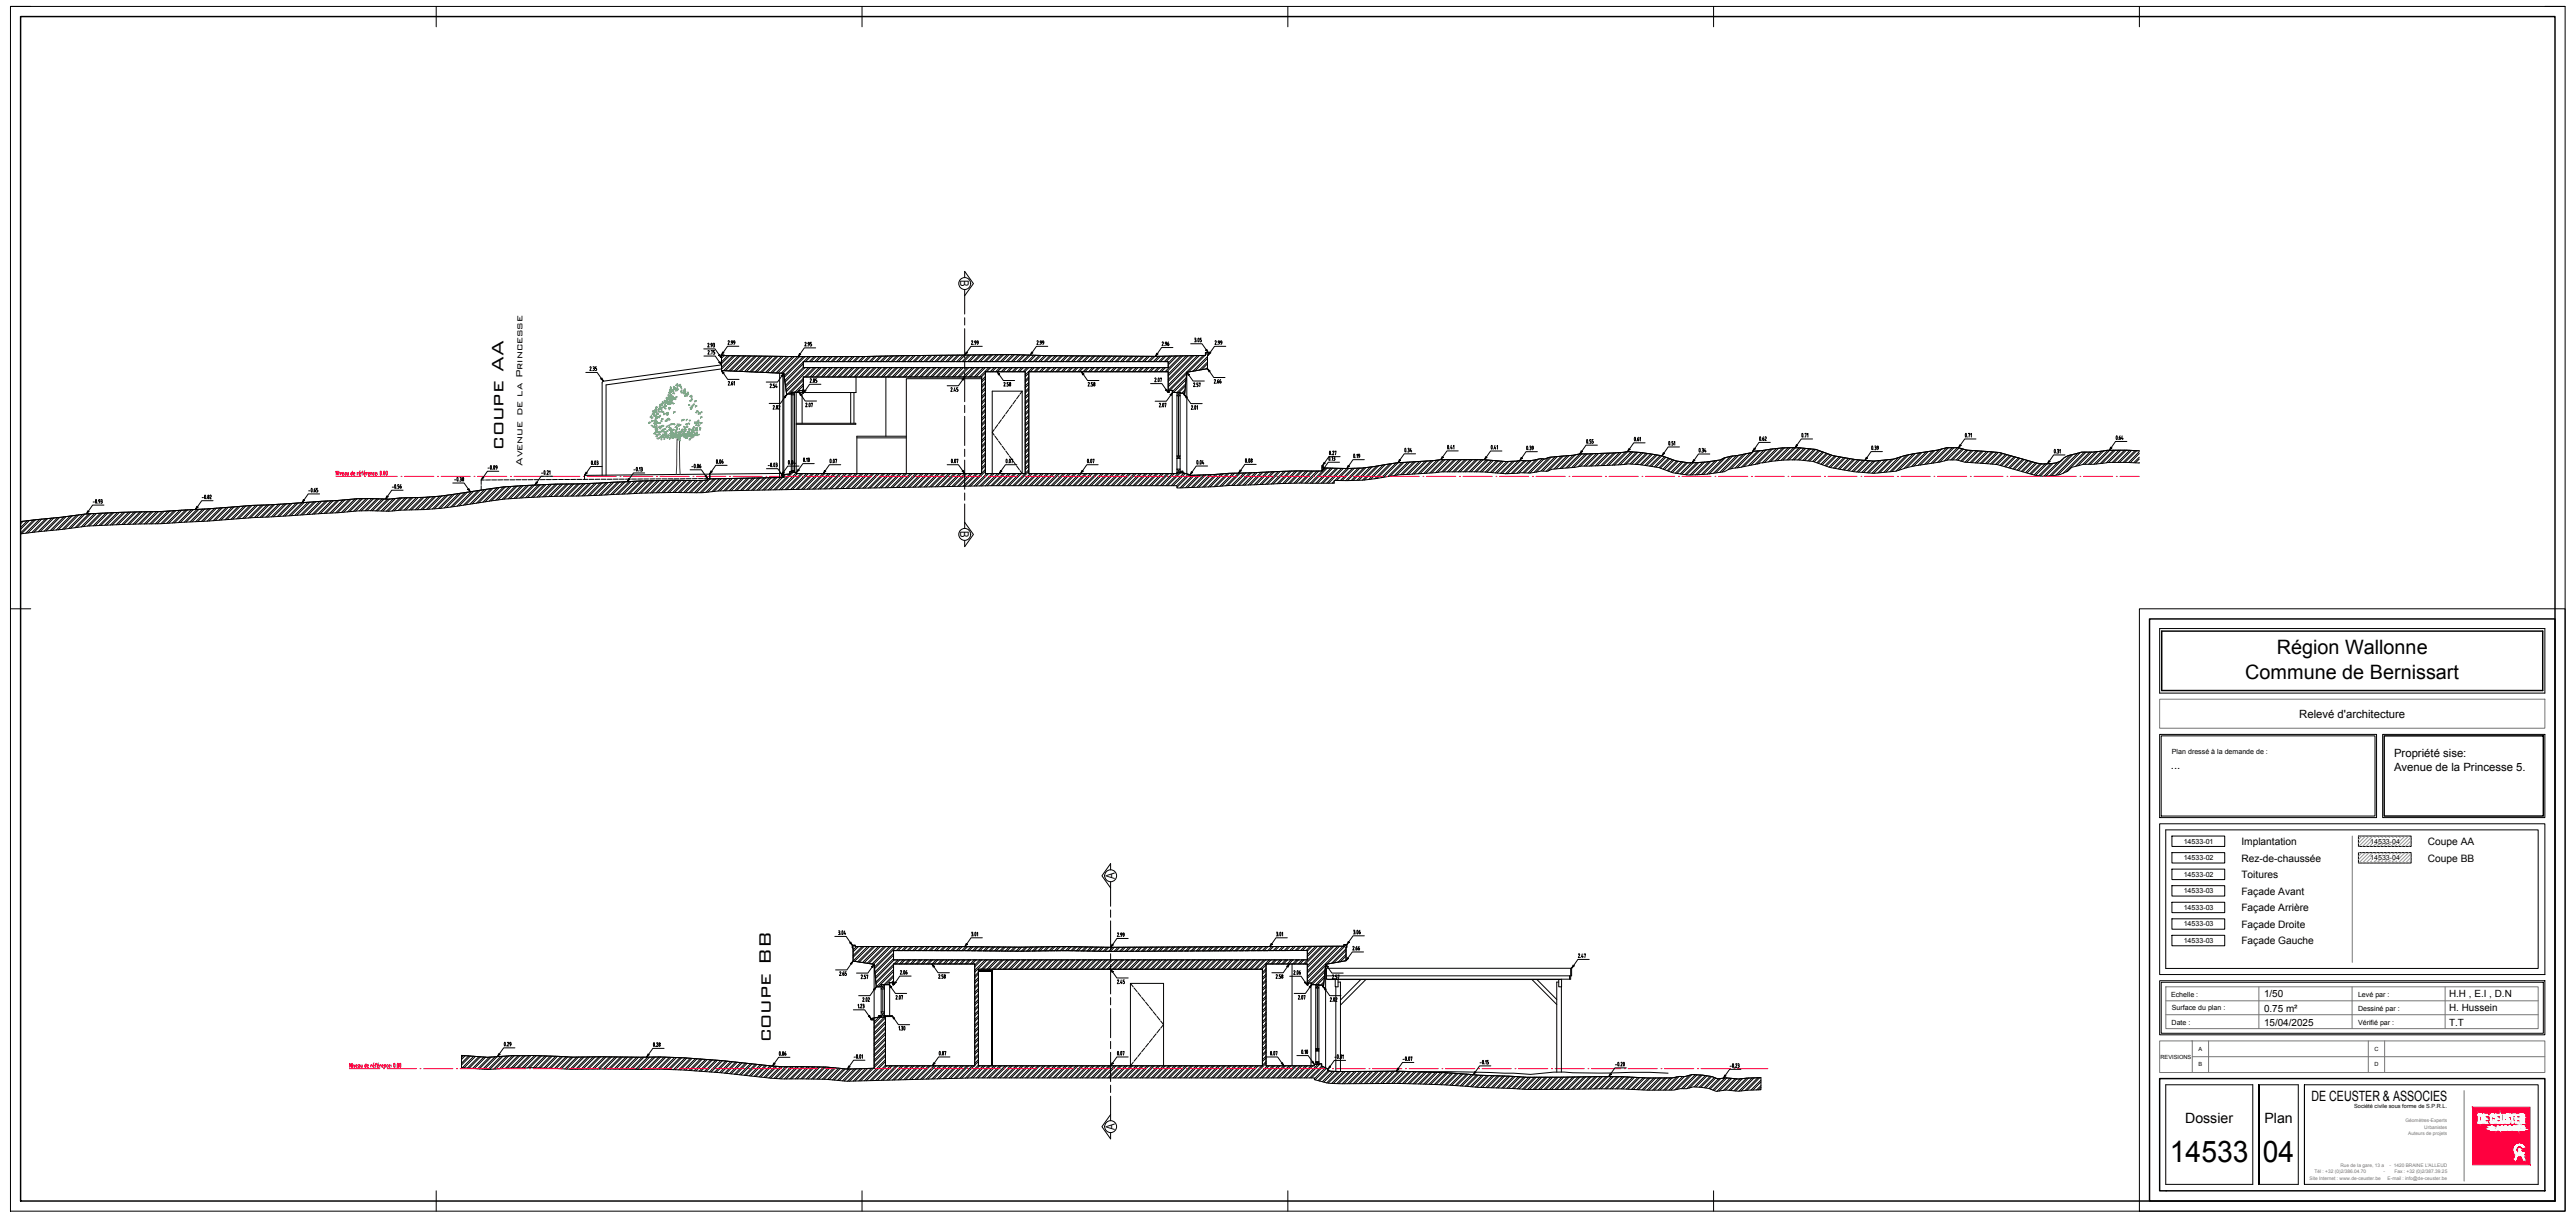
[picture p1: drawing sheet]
<svg xmlns="http://www.w3.org/2000/svg" width="1270mm" height="600mm" viewBox="0 0 1270 600" stroke-linecap="round" stroke-linejoin="round" font-family="sans-serif">
<defs><g id="words">
<g font-size="14.7">
<text x="1070" y="573">14533</text>
<text x="1116" y="573">04</text>
</g>
<g font-size="10.9">
<text x="248" y="222" transform="rotate(-90 248 222)">coupe AA</text>
<text x="380" y="514" transform="rotate(-90 380 514)">coupe BB</text>
</g>
<g font-size="9.8">
<text x="1123" y="323">Région Wallonne</text>
<text x="1107" y="335">Commune de Bernissart</text>
</g>
<g font-size="7">
<text x="1140" y="543">DE CEUSTER &amp; ASSOCIES</text>
<text x="1078" y="554">Dossier</text>
<text x="1117" y="554">Plan</text>
</g>
<text font-size="6.6" x="639" y="521">0.10</text>
<g font-size="6">
<text x="474" y="138" transform="rotate(90 474 138)">B</text>
<text x="474" y="262" transform="rotate(90 474 262)">B</text>
<text x="550" y="433" transform="rotate(-90 550 433)">A</text>
<text x="550" y="557" transform="rotate(-90 550 557)">A</text>
</g>
<text font-size="5.8" x="258" y="230" transform="rotate(-90 258 230)">Avenue de la Princesse</text>
<g font-size="5.6">
<text x="1134" y="354">Relevé d'architecture</text>
<text x="1181" y="373">Propriété sise:</text>
<text x="1071" y="379">...</text>
<text x="1181" y="380">Avenue de la Princesse 5.</text>
</g>
<g font-size="5">
<text x="1105" y="417">Implantation</text>
<text x="1197" y="417">Coupe AA</text>
<text x="1105" y="425">Rez-de-chaussée</text>
<text x="1197" y="425">Coupe BB</text>
<text x="1105" y="433">Toitures</text>
<text x="1105" y="441">Façade Avant</text>
<text x="1105" y="449">Façade Arrière</text>
<text x="1105" y="458">Façade Droite</text>
<text x="1105" y="466">Façade Gauche</text>
</g>
<g font-size="4.9">
<text x="1117" y="492">1/50</text>
<text x="1208" y="492">H.H , E.I , D.N</text>
<text x="1117" y="499">0.75 m²</text>
<text x="1208" y="499">H. Hussein</text>
<text x="1117" y="506">15/04/2025</text>
<text x="1208" y="506">T.T</text>
</g>
<g font-size="3.5">
<text x="1071" y="372">Plan dressé à la demande de :</text>
<text x="1077" y="416">14533-01</text>
<text x="1169" y="416">14533-04</text>
<text x="1077" y="424">14533-02</text>
<text x="1169" y="424">14533-04</text>
<text x="1077" y="432">14533-02</text>
<text x="1077" y="440">14533-03</text>
<text x="1077" y="449">14533-03</text>
<text x="1077" y="457">14533-03</text>
<text x="1077" y="465">14533-03</text>
<text x="1071" y="492">Echelle :</text>
<text x="1163" y="492">Levé par :</text>
<text x="1071" y="498">Surface du plan :</text>
<text x="1163" y="499">Dessiné par :</text>
<text x="1071" y="505">Date :</text>
<text x="1163" y="505">Vérifié par :</text>
</g>
<g font-size="2.8">
<text x="1084" y="518">A</text>
<text x="1171" y="518">C</text>
<text x="1066" y="522">REVISIONS</text>
<text x="1084" y="526">B</text>
<text x="1171" y="526">D</text>
<text x="1161" y="546">Société civile sous forme de S.P.R.L.</text>
</g>
<g font-size="2.4" fill="#767676">
<text x="1186" y="553">Géomètres-Experts</text>
<text x="1196" y="557">Urbanistes</text>
<text x="1188" y="560">Auteurs de projets</text>
<text x="1154" y="575">Rue de la gare, 13 a</text>
<text x="1178" y="575">- 1420 BRAINE L'ALLEUD</text>
<text x="1139" y="582">Site Internet : www.de-ceuster.be</text>
<text x="1142" y="579">Tél : +32 (0)2/386.04.70</text>
<text x="1176" y="579">-</text>
<text x="1178" y="582">E-mail : info@de-ceuster.be</text>
<text x="1181" y="579">Fax : +32 (0)2/387.39.25</text>
</g>
</g></defs>
<!-- layer: Hachures -->
<g fill="none" stroke="#000" stroke-width=".49">
<path d="M356 175v1M357 175l-1 2M359 175l-3 3M360 175l-4 4M362 175l-6 6M362 175l-6 7M364 175l-7 8M365 175l-7 8M367 175l-8 8M368 175l-8 8M370 176l-8 7M370 176l-7 7"/>
<path d="M372 176l-7 7M373 176l-7 7M375 176l-8 7M376 176l-8 7M377 176l-7 7M378 176l-7 7M380 176l-8 7M381 176l-8 7M383 176l-8 8M384 176l-8 8M385 176l-7 8M386 176l-8 8"/>
<path d="M388 176l-8 8M389 176l-8 8M391 176l-8 8M392 176l-8 8M393 176l-8 8M394 176l-8 8M396 176l-9 9M396 178h180v3h-180zM396 178l-9 10M396 179l-9 9M397 176l-10 10M399 176l-3 2"/>
<path d="M400 176l-3 2M402 176l-3 2M402 176l-2 2M404 176l-2 2M405 176l-2 2M407 176l-3 2M408 176l-3 2M410 176l-3 2M411 176l-3 2M412 176l-2 2M413 176l-2 2M415 176l-2 2"/>
<path d="M416 176l-3 2M418 176l-3 2M419 176l-3 2M420 176l-2 2M421 176l-2 2M423 176l-2 2M424 176l-2 2M426 176l-3 2M427 176l-3 2M429 176l-3 2M429 176l-2 2M431 176l-2 2"/>
<path d="M432 176l-2 2M434 176l-3 2M435 176l-3 2M437 176l-3 2M438 176l-3 2M440 176l-3 2M441 175l-3 3M442 175l-2 3M443 175l-3 3M445 175l-3 3M446 175l-3 3M448 175l-3 3"/>
<path d="M449 175l-3 3M451 175l-3 3M453 175l-3 3M454 175l-3 3M456 175l-3 3M457 175l-3 3M459 175l-3 3M460 175l-3 3M461 175l-3 3M462 175l-3 3M464 175l-3 3M465 175l-3 3"/>
<path d="M467 175l-3 3M468 175l-3 3M470 175l-4 3M470 175l-3 3M472 175l-3 3M473 175l-3 3M475 175l-3 3M476 175l-3 3M478 175l-3 3M479 175l-4 3M480 175l-3 3M481 175l-3 3"/>
<path d="M483 175l-3 3M484 175l-3 3M486 175l-3 3M487 175l-4 3M489 175l-4 3M490 175l-4 3M491 175l-3 3M492 175l-3 3M494 175l-3 3M495 175l-3 3M497 175l-4 3M498 175l-4 3"/>
<path d="M499 175l-3 3M500 175l-3 3M502 175l-3 3M503 175l-3 3M505 175l-4 3M506 175l-4 3M507 175l-3 3M508 175l-3 3M510 175l-3 3M511 175l-3 3M513 175l-3 3M515 175l-3 3"/>
<path d="M516 175l-3 3M518 175l-3 3M519 175l-3 3M521 175l-3 3M523 175l-3 3M524 175l-3 3M526 175l-3 3M527 175l-3 3M529 175l-3 3M529 175l-2 3M531 175l-3 3M532 175l-3 3"/>
<path d="M534 175l-3 3M535 175l-3 3M537 176l-3 2M537 176l-2 2M539 176l-3 2M540 176l-3 2M542 176l-3 2M543 176l-3 2M545 176l-3 2M546 176l-3 2M547 176l-2 2M548 176l-3 2"/>
<path d="M550 176l-3 2M551 176l-3 2M553 176l-3 2M554 176l-3 2M555 176l-2 2M556 176l-2 2M558 176l-3 2M559 176l-3 2M561 176l-3 2M562 176l-3 2M563 176l-2 2M564 176l-2 2"/>
<path d="M566 176l-3 2M567 176l-3 2M569 176l-3 2M570 176l-3 2M571 176l-2 2M572 176l-2 2M574 176l-3 2M575 176l-3 2M577 176l-3 2M578 176l-3 2M580 176l-4 3M581 176l-5 4"/>
<path d="M582 175l-7 8M583 175l-8 8M585 175l-9 9M586 175l-10 10M588 175l-12 12M589 175l-13 13M591 175l-15 15M592 175l-16 16M593 175l-17 18M594 175l-8 8M595 174h.1M596 176l-8 7"/>
<path d="M596 179l-4 3M596 177l-7 6M596 179l-3 3M596 174l-1 1M396 181l-9 9M396 187l-8 8M396 189l-4 4M396 192v1M396 187l-7 7M396 190l-3 3M396 193h.1M397 181l-10 10"/>
<path d="M399 181l-11 11M400 181l-12 12M401 181l-4 5M402 181l-4 5M404 181l-4 5M405 181l-5 5M407 181l-5 5M408 181l-5 5M410 181l-5 5M410 181l-4 5M412 181l-4 5M413 181l-4 5"/>
<path d="M415 181l-5 5M416 181l-5 5M418 181l-5 5M419 181l-5 5M420 181l-4 5M421 181l-4 5M423 181l-5 5M424 181l-5 5M426 181l-5 5M427 181l-5 5M428 181l-4 5M429 181l-4 5"/>
<path d="M431 181l-4 5M432 181l-5 5M434 181l-5 5M435 181l-5 5M436 181l-4 5M437 181l-4 5M439 181l-4 5M440 181l-5 5M442 181l-5 5M443 181l-5 5M445 181l-5 5M445 181l-4 5"/>
<path d="M447 181l-4 5M448 181l-4 5M450 181l-5 5M451 181l-5 5M453 181l-5 5M454 181l-5 5M455 181l-4 5M456 181l-4 5M458 181l-5 5M459 181l-5 5M461 181l-5 5M462 181l-5 5"/>
<path d="M463 181l-4 5M464 181l-4 5M466 181l-4 5M467 181l-5 5M469 181l-5 5M470 181l-5 5M472 181l-5 5M472 181l-4 5M474 181l-4 5M475 181l-5 5M477 181l-5 5M478 181l-5 5"/>
<path d="M480 181l-5 5M480 181l-4 5M482 181l-4 5M483 181l-4 5M485 181l-5 5M486 181l-5 5M486 183h20v51h-20zM486 186l-2 1M486 188l-2 2M486 191l-2 2M486 194l-2 2M486 196l-2 2"/>
<path d="M486 199l-2 2M486 184l-2 2M486 187l-2 1M486 189l-2 2M486 192l-2 2M486 195l-2 1M486 197l-2 2M488 181l-5 5M489 181l-2 2M490 181l-2 2M491 181l-2 2M493 181l-2 2"/>
<path d="M494 181l-2 2M496 181l-2 2M497 181l-2 2M498 181l-2 2M499 181l-2 2M501 181l-2 2M502 181l-2 2M504 181l-2 2M505 181l-2 2M507 181l-2 2M507 186l-1 2M507 189l-1 1"/>
<path d="M507 191l-1 2M507 194l-1 2M507 197l-1 1M507 199l-1 2M507 184l-1 2M507 187l-1 2M507 189l-1 2M507 192l-1 2M507 195l-1 2M507 197l-1 2M509 181l-3 4M510 181l-2 2"/>
<path d="M512 181l-2 2M513 181l-2 2M515 181l-2 2M516 181l-2 2M517 181l-2 2M518 181l-2 2M520 181l-2 2M521 181l-2 2M523 181l-2 2M524 181l-2 2M525 181l-2 2M526 181l-2 2"/>
<path d="M528 181l-2 2M529 181l-2 2M531 181l-2 2M532 181l-2 2M533 181l-2 2M534 181l-2 2M536 181l-2 2M537 181l-2 2M539 181l-2 2M540 181l-2 2M542 181l-2 2M544 181l-2 2"/>
<path d="M545 181l-2 2M547 181l-2 2M548 181l-2 2M550 181l-2 2M551 181l-2 2M552 181l-2 2M553 181l-2 2M555 181l-2 2M556 181l-2 2M558 181l-2 2M559 181l-2 2M560 181l-2 2"/>
<path d="M561 181l-2 2M563 181l-2 2M564 181l-2 2M566 181l-2 2M567 181l-2 2M568 181l-1 2M569 181l-2 2M571 181l-2 2M572 181l-2 2M574 181l-2 2M575 181l-2 2M577 193h-1"/>
<path d="M584 193v1M584 192l-1 2M585 190l-4 4M585 189l-4 5M585 187l-6 7M585 186l-7 7M585 184l-8 8M596 181l-1 1M486 202l-2 2M486 205l-2 1M486 207l-2 2M486 210l-2 2"/>
<path d="M486 213l-2 1M486 215l-2 2M486 218l-2 2M486 200l-2 2M486 203l-2 2M486 205l-2 2M486 208l-2 2M486 211l-2 2M486 214l-2 1M486 216l-2 2M486 219l-2 2M507 202l-1 2"/>
<path d="M507 205l-1 1M507 207l-1 2M507 210l-1 2M507 213l-1 2M507 215l-1 2M507 216l-1 2M507 218l-1 2M507 219l-1 2M507 200l-1 2M507 203l-1 2M507 206l-1 1M507 208l-1 2"/>
<path d="M507 211l-1 2M507 214l-1 1M251 240l-7 7M252 240l-6 7M254 240l-6 6M255 240l-6 6M257 240l-6 6M258 239l-6 7M260 239l-7 7M261 239l-7 7M263 239l-7 7M264 239l-7 7"/>
<path d="M266 239l-7 6M266 239l-6 6M268 239l-6 6M269 239l-6 6M271 239l-6 6M272 239l-6 6M274 239l-6 6M275 239l-6 6M277 239l-6 6M278 239l-7 6M279 239l-6 6M280 239l-6 6"/>
<path d="M282 239l-6 6M283 239l-6 6M285 239l-6 6M286 239l-6 6M288 239l-6 6M289 238l-7 7M290 238l-6 7M291 238l-6 7M293 238l-6 7M294 238l-6 6M296 238l-6 6M297 238l-6 6"/>
<path d="M299 238l-6 6M300 238l-6 6M302 238l-7 6M303 238l-7 6M305 238l-7 6M306 238l-7 6M307 238l-6 6M308 238l-6 6M310 237l-6 7M311 237l-6 7M313 237l-6 7M314 237l-6 7"/>
<path d="M316 237l-6 7M317 237l-6 6M319 237l-7 6M320 237l-7 6M321 237l-6 6M322 237l-6 6M324 237l-6 6M325 237l-6 6M327 237l-6 6M328 237l-6 6M330 237l-6 6M331 237l-6 6"/>
<path d="M332 237l-6 6M333 237l-6 6M335 237l-6 6M336 237l-6 6M338 237l-6 6M339 237l-6 6M340 237l-5 6M341 237l-6 6M343 237l-6 6M344 237l-6 6M346 237l-6 6M347 237l-6 6"/>
<path d="M349 237l-6 6M349 236h.1M350 236l-7 7M352 236l-7 7M353 236l-7 7M355 236l-7 7M356 236l-7 7M358 236l-7 6M358 236l-6 6M360 236l-6 6M361 236l-6 6M363 236l-6 6"/>
<path d="M364 236l-6 6M366 236l-6 6M367 236l-6 6M369 236l-7 6M369 236l-6 6M371 236l-6 6M372 236l-6 6M374 236l-6 6M375 236l-6 6M377 236l-6 6M378 236l-6 6M380 236l-7 6"/>
<path d="M380 236l-6 6M382 236l-6 6M383 236l-6 6M385 235l-6 7M386 235l-6 7M386 234v1M387 234v1M389 234l-7 8M390 233v1M391 233l-8 9M393 233l-9 8M393 234l-8 7"/>
<path d="M395 234l-8 7M396 234l-8 7M398 234l-8 7M399 234l-8 7M400 234l-7 7M401 234l-7 7M403 234l-8 7M404 234l-8 7M406 234l-8 7M407 234l-8 7M409 234l-8 7M409 234l-7 7"/>
<path d="M411 234l-7 7M412 234l-7 7M414 234l-8 7M415 234l-8 7M417 234l-8 7M418 234l-8 7M419 234l-7 7M420 234l-7 7M422 234l-7 7M423 234l-7 7M425 234l-8 7M426 234l-8 7"/>
<path d="M427 234l-7 7M428 234l-7 7M430 234l-7 7M431 234l-7 7M433 234l-7 7M434 234l-7 7M435 234l-7 7M436 234l-7 7M438 234l-7 7M439 234l-7 7M441 234l-7 7M442 234l-7 7"/>
<path d="M444 234l-7 6M446 234l-7 6M447 234l-7 6M449 234l-7 6M450 234l-7 6M452 234l-7 6M453 234l-7 6M454 234l-6 6M455 234l-7 6M457 234l-7 6M458 234l-7 6M460 234l-7 6"/>
<path d="M461 234l-7 6M462 234l-6 6M463 234l-6 6M465 234l-6 6M466 234l-7 6M468 234l-7 6M469 234l-7 6M470 234l-6 6M471 234l-6 6M473 234l-6 6M474 234l-6 6M476 234l-6 6"/>
<path d="M477 234l-7 6M479 234l-7 6M479 234l-6 6M481 234l-6 6M482 234l-6 6M484 234l-6 6M486 221l-2 2M486 223l-2 2M486 226l-2 2M486 229l-2 2M486 231l-2 2M486 222l-2 1"/>
<path d="M486 224l-2 2M486 227l-2 2M486 230l-2 1M486 232l-7 8M487 234l-7 6M488 234l-7 6M489 234l-6 6M490 234l-6 6M492 234l-6 6M493 234l-6 6M495 234l-6 6M496 234l-6 5"/>
<path d="M497 234l-6 5M498 234l-6 5M500 234l-6 5M501 234l-6 5M503 234l-6 5M504 234l-6 5M506 234l-6 5M507 221l-1 2M507 224l-1 1M507 226l-1 2M507 227l-1 2M507 229l-1 2"/>
<path d="M507 232l-1 1M507 222l-1 2M507 224l-1 2M507 230l-1 2M507 232l-7 7M508 234l-6 5M509 234l-6 5M511 234l-6 5M512 234l-6 5M514 234l-6 5M515 234l-6 5M516 234l-6 5"/>
<path d="M517 234l-6 5M519 234l-6 5M520 234l-6 5M522 234l-6 5M523 234l-6 5M524 234l-6 5M525 234l-6 5M527 234l-6 5M528 234l-6 5M530 234l-6 5M531 234l-6 5M532 234l-6 5"/>
<path d="M533 234l-6 5M535 234l-6 5M536 234l-6 5M538 234l-6 5M539 234l-6 5M541 234l-6 5M543 234l-6 5M544 234l-6 5M546 234l-6 5M547 234l-6 5M549 234l-6 5M550 234l-6 5"/>
<path d="M551 234l-6 5M552 234l-6 5M554 234l-6 5M555 234l-6 5M557 234l-6 5M558 234l-6 5M559 234l-6 5M560 234l-6 5M562 234l-6 5M563 234l-6 5M565 234l-6 5M566 234l-6 5"/>
<path d="M567 234l-5 5M568 234l-6 5M570 234l-6 5M571 234l-6 5M573 234l-6 5M574 234l-6 5M576 234l-6 5M578 234l-6 5M579 234l-6 5M581 233l-6 6M582 233l-6 6M584 233l-6 6"/>
<path d="M585 233l-6 6M586 234l-6 5M587 234l-7 6M588 234l-6 7M589 234l-6 7M591 234l-6 6M592 234l-6 6M594 234l-6 6M595 234l-7 6M597 234l-7 6M597 234l-6 6M599 234l-6 6"/>
<path d="M600 234l-6 6M602 234l-6 6M603 234l-6 6M605 233l-6 7M606 233l-6 7M608 233l-6 7M609 233l-6 7M611 233l-6 7M612 233l-6 6M614 233l-7 6M615 233l-7 6M616 233l-6 6"/>
<path d="M617 233l-6 6M619 233l-6 6M620 233l-6 6M622 233l-6 6M623 233l-6 6M625 233l-7 6M626 233l-7 6M628 233l-7 6M629 233l-7 6M630 232l-6 7M631 232l-6 7M633 232l-6 7"/>
<path d="M634 232l-6 7M636 232l-6 7M637 232l-6 6M639 232l-6 6M640 232l-6 6M642 232l-7 6M642 232l-6 6M644 232l-6 6M645 232l-6 6M647 232l-6 6M648 232l-6 6M650 232l-6 6"/>
<path d="M652 230h.1M653 230l-1 1M654 231l-8 7M655 231l-8 7M656 231l-7 7M657 231l-7 7M658 237l-1 1M658 238h.1M659 231l-7 7M660 231l-7 7M662 231l-8 7M663 231l-8 7"/>
<path d="M664 231l-6 6M665 231l-6 6M667 231l-6 6M668 231l-6 6M670 231l-6 6M671 231l-6 6M673 231l-7 6M674 231l-7 6M676 230l-7 7M677 230l-7 7M679 230l-7 7M680 230l-7 7"/>
<path d="M682 229l-7 7M683 229l-7 7M685 229l-7 7M686 229l-7 7M689 228l-8 8M690 228l-8 7M691 228l-6 7M692 228l-6 7M694 228l-6 6M695 228l-6 6M697 228l-6 6M698 228l-6 6"/>
<path d="M700 228l-6 6M701 227l-6 7M703 227l-6 7M704 227l-7 7M706 227l-7 7M707 227l-7 7M709 227l-7 6M710 227l-7 6M712 227l-7 6M713 227l-7 6M714 227l-6 6M715 227l-6 6"/>
<path d="M717 227l-6 6M718 227l-6 6M720 227l-6 6M721 227l-6 6M723 227l-7 6M723 227l-6 6M725 227l-6 6M726 227l-6 6M728 227l-6 6M729 227l-6 6M731 227l-6 6M731 227l-5 6"/>
<path d="M733 227l-6 6M734 227l-6 6M736 227l-6 6M736 227l-5 6M738 227l-5 6M739 227l-6 6M741 227l-6 6M741 227l-5 6M743 228l-5 5M744 228l-6 5M746 227l-6 6M747 227l-6 6"/>
<path d="M749 227l-6 7M750 227l-7 7M752 227l-7 6M753 227l-7 6M754 227l-6 6M755 227l-6 6M758 227l-7 6M759 226l-7 7M761 226l-7 7M761 226l-6 7M764 226l-7 7M765 225l-7 8"/>
<path d="M767 225l-7 7M768 225l-7 7M770 225l-7 7M771 225l-7 7M773 225l-7 6M774 225l-7 6M776 224l-7 7M777 224l-7 7M779 224l-7 7M780 224l-7 7M782 224l-7 7M783 224l-7 7"/>
<path d="M785 224l-7 6M786 224l-7 6M787 224l-6 6M788 224l-6 6M790 224l-6 6M791 224l-6 6M793 223l-6 7M794 223l-6 7M796 223l-6 7M797 223l-6 7M799 223l-7 6M800 223l-7 6"/>
<path d="M802 223l-7 6M803 223l-7 6M805 223l-7 6M805 223l-6 6M807 223l-6 6M808 223l-6 6M810 223l-6 6M810 223l-5 6M812 224l-6 5M813 224l-6 5M814 224l-5 5M815 224l-5 5"/>
<path d="M817 224l-6 5M817 224l-5 6M819 225l-5 5M820 225l-6 5M821 225l-5 5M822 225l-5 5M823 226l-5 5M824 226l-5 5M825 227l-5 4M826 227l-5 5M827 227l-5 5M828 227l-5 5"/>
<path d="M829 228l-5 5M830 228l-5 5M832 228l-6 5M832 228l-5 5M834 228l-5 6M835 228l-6 6M837 228l-6 6M838 228l-6 6M840 228l-6 6M841 228l-7 6M843 228l-7 6M844 227l-7 7"/>
<path d="M846 227l-7 7M847 227l-7 7M850 226l-8 8M851 226l-8 8M853 225l-8 8M854 225l-8 8M856 225l-8 8M858 224l-9 9M860 224l-8 8M861 224l-7 7M863 223l-7 8M865 222l-8 9"/>
<path d="M867 222l-8 8M868 222l-8 8M870 222l-8 8M871 222l-8 7M873 221l-7 8M874 221l-7 8M876 221l-7 7M877 221l-7 7M879 221l-7 7M880 221l-7 7M882 221l-7 6M883 221l-7 6"/>
<path d="M885 221l-7 6M886 221l-7 6M887 221l-6 6M888 221l-6 6M890 221l-6 6M891 221l-6 6M892 221l-5 6M893 221l-5 6M895 222l-6 5M895 222l-5 5M897 222l-5 5M899 223l-5 4"/>
<path d="M899 223l-4 5M901 224l-5 4M901 224l-4 4M903 224l-5 5M903 224l-4 5M905 225l-5 5M906 225l-5 5M907 225l-5 5M908 225l-5 6M909 226l-5 5M910 226l-5 5M912 226l-5 5"/>
<path d="M914 226l-5 6M915 227l-5 5M916 227l-5 5M917 227l-5 5M919 227l-6 5M920 227l-6 6M921 227l-5 6M922 227l-5 6M924 227l-6 6M925 227l-6 6M927 227l-6 6M928 227l-6 6"/>
<path d="M930 227l-7 6M931 227l-7 6M933 227l-7 6M934 226l-7 7M936 226l-7 7M938 225l-8 8M940 224l-8 9M941 224l-8 8M944 224l-9 8M945 224l-9 8M947 223l-8 8M948 223l-8 8"/>
<path d="M950 223l-7 7M951 223l-7 7M953 222l-7 7M954 222l-7 7M956 222l-7 7M958 221l-8 8M960 221l-8 8M961 221l-8 7M963 221l-7 7M964 221l-7 7M965 221l-6 6M966 221l-6 6"/>
<path d="M968 221l-6 6M968 221l-5 6M970 222l-5 5M971 222l-5 5M972 222l-5 5M973 222l-5 6M975 222l-6 6M976 222l-6 6M977 222l-5 6M978 223l-6 5M980 223l-6 5M981 223l-6 5"/>
<path d="M982 223l-5 5M983 223l-5 5M985 223l-6 6M986 223l-6 6M987 223l-5 6M988 224l-5 5M989 224l-5 5M990 224l-5 5M991 225l-5 4M992 225l-5 5M993 225l-4 5M994 225l-5 5"/>
<path d="M996 226l-5 5M998 226l-5 5M998 227l-5 4M1000 227l-5 5M1000 227l-4 5M1002 228l-5 4M1002 228l-4 5M1004 228l-5 5M1005 228l-5 5M1006 229l-5 5M1007 229l-5 5M1009 229l-6 5"/>
<path d="M1010 229l-6 5M1012 229l-6 6M1013 228l-7 7M1015 228l-7 7M1017 227l-8 8M1021 224l-10 11M1022 224l-10 11M1025 223l-11 11M1026 223l-11 11M1028 223l-10 10M1029 223l-10 10M1031 223l-7 7"/>
<path d="M1032 223l-7 7M1033 223l-6 6M1034 223l-6 6M1037 222l-7 7M1038 222l-7 7M1040 222l-7 7M1041 222l-7 7M1042 222l-6 7M1043 222l-6 6M1045 222l-6 6M1046 222l-6 6M1048 222l-6 6"/>
<path d="M1049 222l-6 6M1050 222l-6 6M1051 222l-6 6M1053 222l-6 6M1054 222l-6 6M1055 222a180 180 0 0 0-31 2l-6 2a13 13 0 0 1-13 2l-5-1a75 75 0 0 0-30-5l-4-1h-6l-21 4a51 51 0 0 1-29 1l-6-1a54 54 0 0 0-25-4l-15 2-10 2a47 47 0 0 1-34 0 69 69 0 0 0-24-2l-17 1-25 3-11 1a304 304 0 0 0-71 3h-19v-1h-1v2h-21l-44 2a7 7 0 0 0-7 0h-73v-51h69v11h1v-2h1v2h4h2v1l1-11 11-2v-8h-1v1l-25 1-71-1h-54a1532 1532 0 0 1-89 0v8l31 1 1 11 2-1v-1h4h2v1v-8h88v48h-91v-1l-3-1v2h-5v1h2l-38 1v1h-3h-31l-20 1a427 427 0 0 0-78 7l-25 1a191 191 0 0 0-33 1l-80 5a455 455 0 0 0-62 4l-7 1M1055 228a172 172 0 0 0-29 1l-4 1a19 19 0 0 1-18 4l-6-1a73 73 0 0 0-29-5l-4-1h-4l-20 3a57 57 0 0 1-32 2l-6-1a51 51 0 0 0-29-4l-19 4-4 2h-6a49 49 0 0 1-27-2l-4-1a137 137 0 0 0-31 0l-18 1-2 1h-3l-5 1-12 1a299 299 0 0 0-71 3h-14v1h-27l-51 3v-2h-91l-135 3-7 1-37 1a929 929 0 0 0-68 3 301 301 0 0 1-65 5l-98 6a468 468 0 0 0-61 4l-8 1M1055 223l-5 5M1055 225l-3 3M1055 228h.1M1055 224l-4 4M1055 226l-2 2"/>
<path d="M10 257h.1M11 257l-1 1M13 257l-3 3M14 257l-4 4M17 256l-7 7M18 256l-7 7M20 256l-7 7M21 256l-7 7M23 256l-7 7M23 256l-6 6M25 256l-6 6M27 255l-7 7"/>
<path d="M28 255l-6 7M29 255l-6 7M31 255l-6 7M33 255l-7 7M35 254l-7 7M36 254l-7 7M38 254l-7 7M39 254l-7 7M41 254l-7 7M42 253l-7 7M44 253l-7 7M45 253l-7 7"/>
<path d="M47 253l-7 7M48 253l-7 7M49 253l-6 6M50 253l-6 6M52 253l-6 6M53 253l-6 6M55 253l-6 6M56 253l-6 6M58 253l-6 6M59 253l-6 6M61 253l-7 6M62 253l-7 6"/>
<path d="M63 253l-6 6M64 253l-6 6M66 252l-6 7M67 252l-6 7M69 252l-6 7M70 252l-6 7M72 252l-6 6M73 252l-6 6M75 252l-7 6M75 252l-6 6M77 252l-6 6M78 252l-6 6"/>
<path d="M80 252l-6 6M81 252l-6 6M83 252l-6 6M84 252l-6 6M86 252l-7 6M87 252l-7 6M89 252l-7 6M90 252l-7 6M92 251l-7 7M92 251l-6 7M94 251l-6 7M95 251l-6 7"/>
<path d="M97 251l-6 7M98 251l-6 6M100 251l-6 6M101 251l-6 6M103 251l-6 6M104 251l-7 6M106 251l-7 6M107 251l-7 6M109 250l-7 7M110 250l-7 7M112 250l-7 7M113 250l-7 7"/>
<path d="M115 250l-7 6M116 250l-7 6M117 250l-6 6M118 250l-6 6M120 250l-6 6M121 249l-6 7M123 249l-6 7M124 249l-6 7M126 249l-6 7M127 249l-6 7M129 249l-6 6M130 249l-6 6"/>
<path d="M132 249l-7 6M133 249l-7 6M135 249l-7 6M136 249l-7 6M137 249l-6 6M138 249l-6 6M140 248l-6 7M141 248l-6 7M143 248l-6 7M144 248l-6 7M146 248l-6 7M147 248l-6 6"/>
<path d="M149 248l-7 6M150 248l-7 6M152 248l-7 6M153 248l-7 6M155 247l-7 7M156 247l-7 7M158 247l-7 7M159 247l-7 7M161 247l-7 7M162 247l-7 6M163 247l-6 6M164 247l-6 6"/>
<path d="M166 247l-6 6M167 247l-6 6M169 247l-6 6M170 246l-6 7M172 246l-6 7M173 246l-7 7M175 246l-7 7M176 246l-7 7M178 246l-7 6M179 246l-7 6M181 246l-7 6M182 246l-7 6"/>
<path d="M183 246l-6 6M184 246l-6 6M186 246l-6 6M187 246l-6 6M189 246l-6 6M189 246l-5 6M191 246l-6 6M192 246l-6 6M194 246l-6 6M195 246l-6 6M197 246l-6 6M198 246l-7 6"/>
<path d="M200 245l-7 7M201 245l-7 7M203 245l-7 7M204 245l-7 7M205 245l-6 7M206 245l-6 6M208 245l-6 6M209 245l-6 6M211 245l-6 6M212 245l-6 6M214 245l-6 6M215 245l-7 6"/>
<path d="M217 245l-7 6M218 245l-7 6M220 244l-7 7M221 244l-7 7M223 244l-7 7M224 244l-7 7M226 243l-7 7M227 243l-7 7M229 243l-7 7M230 243l-7 7M233 242l-8 8M234 242l-8 7"/>
<path d="M236 242l-7 7M237 242l-7 7M239 241l-7 8M240 241l-7 7M242 241l-7 7M243 241l-7 7M245 240l-7 8M246 240l-7 7M248 240l-7 7M249 240l-7 7M420 466h.1M421 466l-1 1"/>
<path d="M422 467l-1 1M423 467l-2 2M425 467l-4 4M426 467l-5 5M428 467l-7 7M429 467l-8 7M431 467l-8 7M431 467l-7 7M433 467l-8 8M434 467l-8 8M436 467l-8 8M437 467l-9 8"/>
<path d="M439 467l-9 8M440 467l-9 8M441 469h107h97v4h-204zM441 471l-9 9M441 476l-9 9M441 470l-10 9M441 473l-9 9M441 475l-9 9M441 478l-9 9M441 479l-8 8M441 473l-9 10M441 467l-10 10"/>
<path d="M442 467l-11 11M443 473l-2 2M444 473l-2 2M444 467l-2 2M445 467l-2 2M446 473l-2 2M447 467l-2 2M448 467l-2 2M448 473l-2 2M449 473l-2 2M449 467l-2 2M450 467l-2 2"/>
<path d="M451 473l-2 2M452 473l-2 2M452 467l-2 2M453 467l-2 2M454 473l-2 2M455 473l-2 2M455 467l-2 2M456 467l-2 2M456 473l-2 2M457 473l-2 2M457 467l-1 2M458 467l-2 2"/>
<path d="M459 473l-2 2M460 473l-2 2M460 467l-2 2M461 467l-2 2M462 473l-2 2M463 473l-2 2M463 467l-2 2M464 467l-2 2M464 473l-2 2M465 473l-2 2M466 467l-2 2M467 473l-2 2"/>
<path d="M468 473l-2 2M468 467l-2 2M469 467l-2 2M470 473l-2 2M471 473l-2 2M471 467l-2 2M472 467l-2 2M472 473l-2 2M473 473l-2 2M474 467l-2 2M475 467l-2 2M475 473l-2 2"/>
<path d="M476 473l-2 2M476 467l-2 2M477 467l-2 2M478 473l-2 2M479 473l-2 2M479 467l-2 2M480 467l-2 2M481 473l-2 2M482 467l-2 2M483 478h140v48h-140zM483 479l-2 2M483 467l-2 2"/>
<path d="M483 473l-2 3M484 473l-3 4M484 467l-2 2M485 467l-2 2M486 473l-5 5M487 473l-6 6M487 467l-2 2M488 467l-2 2M489 473l-5 5M490 473l-5 5M490 467l-2 2M491 467l-2 2"/>
<path d="M491 473l-4 5M492 473l-4 5M492 467l-2 2M493 467l-2 2M494 473l-5 5M495 473l-5 5M495 467l-2 2M496 467l-2 2M497 473l-5 5M498 473l-5 5M498 467l-2 2M499 467l-2 2"/>
<path d="M499 473l-4 5M500 473l-4 5M500 467l-2 2M501 467l-2 2M502 473l-4 5M503 467l-2 2M503 473l-5 5M504 467l-2 2M505 473l-5 5M506 473l-5 5M506 467l-2 2M507 467l-2 2"/>
<path d="M507 473l-4 5M508 473l-4 5M508 467l-2 2M509 467l-2 2M510 473l-4 5M511 473l-5 5M511 467l-2 2M512 467l-2 2M513 473l-5 5M514 473l-5 5M514 467l-2 2M515 467l-2 2"/>
<path d="M516 473l-5 5M516 473l-4 5M517 467l-2 2M518 467l-2 2M518 473l-4 5M519 473l-4 5M519 467l-2 2M520 467l-2 2M521 473l-5 5M522 473l-5 5M522 467l-2 2M523 467l-2 2"/>
<path d="M524 473l-5 5M525 473l-5 5M525 467l-2 2M526 467l-2 2M526 473l-4 5M527 473l-4 5M528 467l-2 2M529 473l-5 5M530 473l-5 5M530 467l-2 2M531 467l-2 2M532 473l-5 5"/>
<path d="M533 473l-5 5M533 467l-2 2M534 467l-2 2M534 473l-4 5M535 473l-4 5M535 467l-2 2M536 467l-2 2M537 473l-4 5M538 473l-5 5M538 467l-2 2M539 467l-2 2M540 473l-5 5"/>
<path d="M541 473l-5 5M541 467l-2 2M542 467l-2 2M543 473l-5 5M543 467l-2 2M543 473l-4 5M544 467l-2 2M545 473l-4 5M546 467l-2 2M546 473l-4 5M547 467l-2 2M548 473l-5 5"/>
<path d="M549 467l-2 2M549 473l-5 5M550 467l-2 2M551 473l-5 5M551 467l-2 2M552 473l-5 5M552 467l-2 2M553 473l-4 5M554 467l-2 2M554 473l-4 5M555 467l-2 2M556 473l-5 5"/>
<path d="M557 467l-2 2M557 473l-5 5M558 467l-2 2M559 473l-5 5M560 467l-2 2M560 473l-5 5M561 473l-4 5M562 473l-4 5M562 467l-2 2M563 467l-2 2M564 473l-5 5M565 467l-2 2"/>
<path d="M565 473l-5 5M566 467l-2 2M567 473l-5 5M568 473l-5 5M568 467l-2 2M569 467l-2 2M569 473l-4 5M570 473l-4 5M570 467l-2 2M571 467l-2 2M572 473l-4 5M573 473l-5 5"/>
<path d="M573 467l-2 2M574 467l-2 2M575 473l-5 5M576 473l-5 5M576 467l-2 2M577 467l-2 2M578 473l-5 5M578 473l-4 5M579 467l-3 2M579 467l-2 2M580 473l-4 5M581 473l-4 5"/>
<path d="M581 467l-2 2M582 467l-2 2M583 473l-5 5M584 473l-5 5M584 467l-2 2M585 467l-2 2M586 473l-5 5M587 473l-5 5M587 467l-2 2M588 467l-2 2M588 473l-4 5M589 473l-4 5"/>
<path d="M589 467l-2 2M590 467l-2 2M591 473l-5 5M592 473l-5 5M592 467l-2 2M593 467l-2 2M594 473l-5 5M595 473l-5 5M595 467l-2 2M596 467l-2 2M596 473l-4 5M597 473l-4 5"/>
<path d="M597 467l-2 2M598 467l-2 2M599 473l-5 5M600 473l-5 5M600 467l-2 2M601 467l-2 2M602 473l-5 5M603 473l-5 5M603 467l-2 2M604 467l-2 2M604 473l-4 5M605 473l-4 5"/>
<path d="M606 467l-2 2M607 473l-4 5M608 473l-4 5M608 467l-2 2M609 467l-2 2M610 473l-5 5M611 473l-5 5M611 467l-2 2M612 467l-2 2M613 473l-5 5M613 473l-4 5M614 467l-2 2"/>
<path d="M615 467l-2 2M615 473l-4 5M616 473l-4 5M616 467l-2 2M617 467l-2 2M618 473l-5 5M619 473l-5 5M619 467l-2 2M620 467l-2 2M621 473l-5 5M622 473l-5 5M622 467l-2 2"/>
<path d="M623 467l-2 2M623 473l-4 5M624 473l-4 5M624 476l-2 2M624 478l-1 1M624 479l-1 1M625 467l-2 2M626 473l-5 5M627 473l-2 2M627 467l-2 2M628 467l-2 2M629 473l-2 2"/>
<path d="M630 473l-2 2M630 467l-2 2M631 467l-2 2M631 473l-2 2M632 473l-2 2M633 467l-2 2M634 467l-2 2M634 473l-2 2M635 473l-2 2M635 467l-2 2M636 467l-2 2M637 473l-2 2"/>
<path d="M638 473l-2 2M638 467l-2 2M639 467l-2 2M640 473l-3 2M640 473l-2 2M641 467l-2 2M642 467l-2 2M642 473l-2 2M643 473l-2 2M643 467l-2 2M644 467l-2 2M646 467l-2 2"/>
<path d="M647 467l-2 2M649 467l-4 4M650 467l-5 5M652 467l-9 8M652 467l-8 8M653 479l-6 7M654 478l-7 7M654 476l-9 9M654 467l-9 9M655 467l-10 10M657 467l-12 12M658 467l-13 13"/>
<path d="M660 467l-15 15M661 467l-16 15M662 467l-17 17M663 466h.1M664 468l-7 7M664 470l-4 4M664 473l-1 1M664 469l-6 6M664 471l-3 3M664 466l-9 9M441 481l-5 5M441 484l-1 1"/>
<path d="M441 482l-4 4M483 480l-2 2M483 491l-2 2M483 482l-2 2M483 485l-2 2M483 487l-2 2M483 490l-2 2M483 493l-2 2M483 496l-2 1M483 498l-2 2M483 483l-2 2M483 486l-2 1"/>
<path d="M483 488l-2 2M483 494l-2 2M483 496l-2 2M483 499l-2 2M624 492l-1 2M624 480l-1 2M624 483l-1 2M624 486l-1 2M624 488l-1 2M624 491l-1 2M624 494l-1 2M624 496l-1 2"/>
<path d="M624 499l-1 2M624 481l-1 2M624 484l-1 2M624 487l-1 1M624 489l-1 2M624 495l-1 1M624 497l-1 2M653 485l-1 1M653 484l-2 2M653 482l-3 4M653 481l-4 5M430 502v1"/>
<path d="M431 502l-1 1M433 502l-2 2M434 502l-3 3M437 507l-6 6M437 510l-6 6M437 515l-6 6M437 504l-6 5M437 506l-6 6M437 509l-6 6M437 512l-6 5M437 514l-6 6M437 517l-6 6"/>
<path d="M437 520l-6 5M437 502l-6 5M437 505l-6 5M437 513l-6 5M437 518l-6 6M437 501l-6 6M438 501h-1M440 501h-1M483 501l-2 2M483 504l-2 1M483 506l-2 2M483 509l-2 2"/>
<path d="M483 512l-2 2M483 514l-2 2M483 517l-2 2M483 520l-2 2M483 502l-2 2M483 505l-2 1M483 507l-2 2M483 510l-2 2M483 513l-2 1M483 515l-2 2M483 518l-2 2M624 508l-1 2"/>
<path d="M624 516l-1 2M624 502l-1 2M624 505l-1 1M624 507l-1 2M624 510l-1 2M624 513l-1 1M624 515l-1 2M624 518l-1 2M624 500l-1 2M624 503l-1 2M624 505l-1 2M624 511l-1 2"/>
<path d="M624 514l-1 1M624 519l-1 2M228 520l12 1 22-1 20 1h15a579 579 0 0 1 89 5h22l10 1h13v-24h-1v-1h6v-1h4h-3v25h44v-51h-40v11l-1-1h-1v1h-4v1h-3l-1-12-10-1-1-8h2v1h126h115v-1h1v8l-10 1-1 12-1-1h-5v-1h-2v1v-11h-21v51h24v-1h4v1l3 1v1h1a955 955 0 0 1 80 2l17 1h47a118 118 0 0 0 31 0 26 26 0 0 1 16 1l4-1 6 1 12-1v6l-12 1-6-1-5 1a21 21 0 0 0-14-1l-7 1h-12l-13-1a716 716 0 0 1-87-2l-24-1h-33l-8-2v-1h-169l-61 2-11-1a281 281 0 0 1-51-3 609 609 0 0 0-74-2l-20-1-22 1-12-1zM229 520l-1 2M229 521l-1 1M231 521l-3 3M232 521l-4 4M234 521l-6 5M234 521l-5 5M236 521l-5 6M237 521l-6 6M239 521l-6 6"/>
<path d="M240 521l-6 6M241 521l-5 6M242 521l-6 6M244 521l-6 6M245 521l-6 6M247 521l-6 6M248 521l-6 6M250 521l-6 6M251 521l-7 6M253 521l-7 6M254 521l-7 6M255 521l-6 6"/>
<path d="M256 521l-6 6M258 521l-6 6M259 521l-6 6M261 521l-6 6M262 520l-6 7M264 521l-6 6M266 521l-6 6M267 521l-6 5M269 521l-6 5M270 521l-6 6M271 521l-5 6M272 521l-6 6"/>
<path d="M274 521l-6 6M275 521l-6 6M277 521l-6 6M277 521l-5 6M279 521l-6 6M280 521l-6 6M282 521l-6 6M283 521l-6 6M284 521l-5 6M285 521l-6 6M287 521l-6 6M288 521l-6 6"/>
<path d="M290 521l-6 6M291 521l-6 6M293 521l-6 6M294 521l-7 6M295 521l-6 6M296 521l-6 6M298 521l-6 6M299 521l-6 6M301 521l-6 6M302 521l-6 6M303 521l-6 6M304 521l-6 6"/>
<path d="M306 521l-6 6M307 521l-6 6M309 521l-6 6M310 521l-6 6M311 521l-6 6M312 521l-6 6M314 521l-6 6M315 521l-6 6M317 521l-6 6M318 521l-6 6M319 521l-6 6M320 521l-6 6"/>
<path d="M322 521l-6 6M323 521l-6 6M325 521l-6 6M326 521l-6 6M328 521l-6 6M330 521l-6 6M331 521l-6 6M333 521l-6 6M334 521l-6 6M335 522l-5 5M336 522l-6 5M338 522l-6 5"/>
<path d="M339 522l-6 5M340 522l-5 6M341 522l-5 6M343 522l-6 6M344 522l-6 6M345 522l-5 6M346 522l-5 6M348 522l-6 6M349 522l-6 6M350 523l-5 5M351 523l-5 5M353 523l-6 5"/>
<path d="M354 523l-6 5M355 523l-5 6M356 523l-5 6M358 523l-6 6M359 523l-6 6M360 523l-5 6M361 524l-5 5M363 524l-6 5M364 524l-6 5M365 524l-5 5M366 524l-5 6M368 524l-6 6"/>
<path d="M368 524l-5 6M370 525l-5 5M371 525l-6 5M373 525l-6 5M373 525l-5 5M375 525l-5 5M376 525l-6 6M377 525l-5 6M378 525l-5 6M380 526l-6 5M381 526l-6 5M382 526l-5 5"/>
<path d="M383 526l-5 5M385 526l-6 6M386 526l-6 6M387 526l-5 6M388 526l-5 6M390 526l-6 6M391 526l-6 6M393 526l-6 6M394 526l-6 6M396 526l-6 6M398 526l-6 6M399 526l-6 6"/>
<path d="M401 526l-6 6M402 526l-6 6M404 526l-6 6M404 526l-5 6M406 526l-6 6M407 526l-6 6M409 526l-6 6M410 526l-6 6M411 526l-5 6M412 527l-6 5M414 527l-6 5M414 527l-5 5"/>
<path d="M416 527l-5 5M417 527l-6 6M419 527l-6 6M420 527l-6 6M421 527l-5 6M422 527l-6 6M424 527l-6 6M425 527l-6 6M427 527l-6 6M428 527l-6 6M430 527l-6 6M431 527l-6 6"/>
<path d="M437 523l-11 10M437 525l-8 8M437 521l-6 5M437 523l-10 10M437 526l-7 7M439 526l-7 7M440 526l-7 7M442 526l-7 7M443 526l-7 7M445 526l-8 7M445 526l-7 7M447 526l-7 7"/>
<path d="M448 526l-7 7M450 526l-7 6M451 526l-7 6M453 526l-7 6M454 526l-7 6M455 526l-7 6M456 526l-7 6M458 526l-7 6M459 526l-7 6M461 526l-7 6M462 526l-7 6M463 526l-6 6"/>
<path d="M464 526l-6 6M466 526l-6 6M467 526l-6 6M469 526l-7 6M470 526l-7 6M471 526l-6 6M472 526l-6 6M474 526l-6 6M475 526l-6 6M477 526l-6 6M478 526l-6 6M480 526l-7 6"/>
<path d="M480 526l-6 6M483 521l-2 2M483 523l-2 1M483 525l-7 7M483 523l-2 2M483 526l-6 6M485 526l-6 5M486 526l-6 5M488 526l-6 5M489 526l-6 5M490 526l-6 5M491 526l-6 5"/>
<path d="M493 526l-6 5M494 526l-6 5M496 526l-6 5M497 526l-6 5M498 526l-6 5M499 526l-6 5M501 526l-6 5M502 526l-6 5M504 526l-6 5M505 526l-6 5M506 526l-5 5M507 526l-6 5"/>
<path d="M509 526l-6 5M510 526l-6 5M512 526l-6 5M513 526l-6 5M515 526l-6 5M517 526l-6 5M518 526l-6 5M520 526l-6 5M521 526l-6 5M523 526l-6 5M524 526l-6 5M525 526l-6 5"/>
<path d="M526 526l-6 5M528 526l-6 5M529 526l-6 5M531 526l-6 5M532 526l-6 5M533 526l-6 5M534 526l-6 5M536 526l-6 5M537 526l-6 5M539 526l-6 5M540 526l-6 5M542 526l-6 5"/>
<path d="M544 526l-6 5M545 526l-6 5M547 526l-6 5M548 526l-6 5M550 526l-6 5M551 526l-7 5M552 526l-6 5M553 526l-6 5M555 526l-6 5M556 526l-6 5M558 526l-6 5M559 526l-6 5"/>
<path d="M560 526l-6 5M561 526l-6 5M563 526l-6 5M564 526l-6 5M566 526l-6 5M567 526l-6 5M568 526l-6 5M569 526l-6 5M571 526l-6 5M572 526l-6 5M574 526l-6 5M575 526l-6 5"/>
<path d="M577 526l-6 5M579 526l-6 5M580 526l-6 5M582 526l-6 5M583 526l-6 5M585 526l-6 5M586 526l-6 5M587 526l-6 5M588 526l-6 5M590 526l-6 5M591 526l-6 5M593 526l-6 5"/>
<path d="M594 526l-6 5M595 526l-6 5M596 526l-6 5M598 526l-6 5M599 526l-6 5M601 526l-6 5M602 526l-6 5M603 526l-6 5M604 526l-6 5M606 526l-6 5M607 526l-6 5M609 526l-6 5"/>
<path d="M610 526l-6 5M612 526l-6 5M614 526l-6 5M615 526l-6 5M617 526l-6 5M618 526l-6 5M620 526l-6 5M621 526l-6 5M622 526l-6 5M624 522l-1 1M624 521l-1 2M624 523l-1 2"/>
<path d="M624 524l-7 7M625 526l-6 5M626 526l-6 5M628 526l-6 5M629 526l-6 5M630 526l-6 5M631 526l-6 5M633 526l-6 5M634 526l-6 5M636 526l-6 5M637 526l-6 5M639 526l-6 5"/>
<path d="M641 526l-6 5M642 526l-6 5M644 526l-6 5M645 526l-6 5M647 526l-6 5M650 525l-7 6M651 525l-7 6M652 526l-6 5M652 526l-5 5M654 526l-6 6M654 527l-5 5M655 528l-5 5"/>
<path d="M656 528l-5 5M657 528l-5 5M658 528l-5 6M660 528l-6 6M661 528l-6 6M663 528l-6 6M663 528l-5 6M665 528l-6 6M666 528l-6 6M668 528l-6 6M669 528l-6 6M671 528l-6 6"/>
<path d="M672 528l-6 6M673 528l-6 6M674 528l-6 6M676 528l-6 6M677 528l-6 6M679 528l-6 6M680 528l-6 6M682 528l-6 6M684 528l-6 6M685 528l-6 6M687 528l-6 6M688 528l-6 6"/>
<path d="M690 528l-6 6M691 528l-6 6M692 528l-6 6M693 528l-6 6M695 528l-6 6M696 528l-6 6M698 528l-6 6M698 528l-5 6M700 528l-6 6M701 529l-6 5M703 529l-6 5M704 529l-6 5"/>
<path d="M705 529l-5 5M706 529l-6 6M708 529l-6 6M709 529l-6 6M711 529l-6 6M711 529l-5 6M713 529l-6 6M714 529l-6 6M716 529l-6 6M717 529l-6 6M718 529l-5 6M719 529l-6 6"/>
<path d="M721 529l-6 6M722 530l-6 5M723 530l-5 5M724 530l-5 5M726 530l-6 5M727 530l-6 5M728 530l-5 6M729 530l-5 6M731 530l-6 6M732 530l-6 6M733 530l-5 6M734 530l-6 6"/>
<path d="M736 530l-6 6M737 530l-6 6M739 530l-6 6M740 530l-6 6M741 531l-6 5M742 531l-6 5M744 531l-6 5M745 531l-6 5M746 531l-5 6M747 531l-5 6M749 531l-6 6M750 531l-6 6"/>
<path d="M752 531l-6 6M752 531l-5 6M754 531l-6 6M755 531l-6 6M757 531l-6 6M758 531l-6 6M759 531l-6 6M760 531l-6 6M762 531l-6 6M763 531l-6 6M765 531l-6 6M766 531l-6 6"/>
<path d="M768 531l-6 6M770 531l-6 6M771 531l-6 6M773 531l-6 6M774 531l-6 6M776 531l-6 6M777 531l-6 6M778 531l-6 6M779 531l-6 6M781 531l-6 6M782 531l-6 6M784 531l-6 6"/>
<path d="M785 531l-6 6M787 531l-6 6M788 531l-6 6M789 531l-6 6M790 531l-6 6M792 531l-6 6M793 531l-6 6M795 531l-6 6M796 531l-6 6M797 531l-5 6M798 531l-6 6M800 531l-6 6"/>
<path d="M801 531l-6 6M803 531l-6 6M804 531l-6 6M805 531l-5 6M806 531l-6 6M808 531l-6 6M809 531l-6 6M810 531l-5 6M811 531l-5 6M813 532l-6 5M814 532l-6 5M816 532l-6 5"/>
<path d="M817 532l-6 5M818 531l-6 7M819 531l-6 7M821 531l-6 7M822 531l-6 7M824 531l-6 7M825 531l-6 7M827 531l-6 7M828 531l-7 7M830 531l-7 7M831 531l-7 7M833 530l-7 7"/>
<path d="M834 530l-7 7M836 530l-7 7M837 530l-7 7M839 530l-7 7M840 530l-7 6M841 530l-5 6M842 530l-6 6M843 531l-5 5M844 531l-5 5M846 531l-5 5M846 532l-5 4M848 532l-5 5"/>
<path d="M849 532l-6 5M851 531l-6 6M852 531l-7 7M853 532l-6 6M854 532l-6 6M856 532l-6 6M857 532l-6 6M858 532l-5 6M859 532l-5 6M861 532l-6 6M862 532l-6 6M864 531l-6 7"/>
<path d="M865 531l-6 7M867 531l-6 7M868 531l-6 7M869 533l-5 5M869 535l-3 2M869 536l-2 1"/>
</g>
<!-- layer: Niveau 0.00 -->
<g fill="none" stroke="#ff003f" stroke-width=".49">
<path d="M166 235h12M167 232v2l-1-2v2M167 232h.1M167 233v1M168 233v1v-1M169 234h1l-1-1v1M169 234h1M170 233h1M171 233v1h-1h1M171 233l1 1M172 233l-1 1M174 232l-1 2v-1h1"/>
<path d="M174 234h1v-1l-1 1h1M177 233h-1v1M177 234h1v-1l-1 1h1M178 232h-1M178 233h1M179 232v2M180 235h.1M180 232h.1M180 233l-1 1M180 233h-1l1 1M181 233v1M182 235h14"/>
<path d="M182 233v1M183 233v1M184 233h-1v1M185 233h-1l1 1M185 234h1v-1h-1v1M185 234h1M186 233h.1M186 234h.1M188 232v1v1zM189 234h.1M189 232l1 1-1 1zM191 232v1v1z"/>
<path d="M198 235h.1M200 235h14M216 235h.1M218 235h14M234 235h.1M236 235h14M252 235h.1M254 235h14M270 235h.1M272 235h14M288 235h.1M290 235h14"/>
<path d="M306 235h.1M308 235h14M324 235h.1M326 235h14M342 235h.1M344 235h14M360 235h.1M362 235h14M378 235h.1M380 235h14M396 235h.1M398 235h14"/>
<path d="M414 235h.1M416 235h14M432 235h.1M434 235h14M450 235h.1M452 235h14M468 235h.1M470 235h14M486 235h.1M488 235h14M504 235h.1M506 235h14"/>
<path d="M522 235h.1M524 235h14M540 235h.1M542 235h14M558 235h.1M560 235h14M576 235h.1M578 235h14M594 235h.1M596 235h14M612 235h.1M614 235h14"/>
<path d="M630 235h.1M632 235h14M648 235h.1M650 235h14M666 235h.1M668 235h14M684 235h.1M686 235h14M702 235h.1M704 235h14M720 235h.1M722 235h14"/>
<path d="M738 235h.1M740 235h14M756 235h.1M758 235h14M774 235h.1M776 235h14M792 235h.1M794 235h14M810 235h.1M812 235h14M828 235h.1M830 235h14"/>
<path d="M846 235h.1M848 235h14M864 235h.1M866 235h14M882 235h.1M884 235h14M900 235h.1M902 235h14M918 235h.1M920 235h14M936 235h.1M938 235h14"/>
<path d="M954 235h.1M956 235h14M972 235h.1M974 235h14M990 235h.1M992 235h14M1008 235h.1M1010 235h14M1026 235h.1M1028 235h14M1044 235h.1M1046 235h9"/>
<path d="M172 527h15M173 524v2v-2v2M174 524h.1M174 525v1M174 525l1 1v-1M176 526v-1v1M177 525v1M178 525v1M179 525v1h-1M181 524v2h-1M181 525h-1v1M182 525l-1 1"/>
<path d="M182 525h-1l1 1M183 525v1M184 526h1l-1-1v1h1M184 524h.1M185 525h1M186 524l-1 2M186 526h1v-1l-1 1h1M187 524h-1M188 525h-1v1M188 526h1v-1l-1 1h1M189 527h.1M190 526v-1v1"/>
<path d="M191 526h.1M191 527h14M191 525v1M192 526v-1v1M193 525h.1M193 526h.1M194 524l1 1v1zM195 526h.1M196 524l1 1-1 1zM197 524l1 1-1 1zM207 527h.1M209 527h14"/>
<path d="M225 527h.1M227 527h14M243 527h.1M245 527h14M261 527h.1M263 527h14M279 527h.1M281 527h14M297 527h.1M299 527h14M315 527h.1M317 527h14"/>
<path d="M333 527h.1M335 527h14M351 527h.1M353 527h14M369 527h.1M371 527h14M387 527h.1M389 527h14M405 527h.1M407 527h14M423 527h.1M425 527h14"/>
<path d="M441 527h.1M443 527h14M459 527h.1M461 527h14M477 527h.1M479 527h14M495 527h.1M497 527h14M513 527h.1M515 527h14M531 527h.1M533 527h14"/>
<path d="M549 527h.1M551 527h14M567 527h.1M569 527h14M585 527h.1M587 527h14M603 527h.1M605 527h14M621 527h.1M623 527h14M639 527h.1M641 527h14"/>
<path d="M657 527h.1M659 527h14M675 527h.1M677 527h14M693 527h.1M695 527h14M711 527h.1M713 527h14M729 527h.1M731 527h14M747 527h.1M749 527h14"/>
<path d="M765 527h.1M767 527h14M783 527h.1M785 527h14M801 527h.1M803 527h14M819 527h.1M821 527h14M837 527h.1M839 527h14M855 527h.1M857 527h15"/>
</g>
<!-- layer: Coupe -->
<g fill="none" stroke="#000" stroke-width=".49">
<path d="M399 178h-3v1M399 178h3M402 178h3M405 178h3M408 178h3M411 178h3M414 178h3M417 178h3M420 178h3M423 178h3M426 178h3M429 178h3"/>
<path d="M432 178h3M435 178h3M438 178h3M441 178h3M444 178h3M447 178h3M450 178h3M453 178h3M456 178h3M459 178h3M462 178h3M465 178h3"/>
<path d="M468 178h3M471 178h3M474 178h3M477 178h3M480 178h3M483 178h3M486 178h3M489 178h3M492 178h3M495 178h3M498 178h3M501 178h3"/>
<path d="M504 178h3M507 178h3M510 178h3M513 178h3M516 178h3M519 178h3M522 178h3M525 178h3M528 178h3M531 178h3M534 178h3M537 178h3"/>
<path d="M540 178h3M543 178h3M546 178h3M549 178h3M552 178h3M555 178h3M558 178h3M561 178h3M564 178h3M567 178h3M570 178h3M573 178h3v1"/>
<path d="M396 180v1h3M399 181h3M402 181h3M405 181h3M408 181h3M411 181h3M414 181h3M417 181h3M420 181h3M423 181h3M426 181h3M429 181h3"/>
<path d="M432 181h3M435 181h3M438 181h3M441 181h3M444 181h3M447 181h3M450 181h3M453 181h3M456 181h3M459 181h3M462 181h3M465 181h3"/>
<path d="M468 181h3M471 181h3M474 181h3M477 181h3M480 181h3M483 181h3M486 183h20v51h-20zM486 181h3M489 181h3M492 181h3M495 181h3M498 181h3"/>
<path d="M501 181h3M504 181h3M507 181h3M510 181h3M513 181h3M516 181h3M519 181h3M522 181h3M525 181h3M528 181h3M531 181h3M534 181h3"/>
<path d="M537 181h3M540 181h3M543 181h3M546 181h3M549 181h3M552 181h3M555 181h3M558 181h3M561 181h3M564 181h3M567 181h3M570 181h3"/>
<path d="M576 180v1h-3M1055 222a180 180 0 0 0-31 2l-6 2a13 13 0 0 1-13 2l-5-1a75 75 0 0 0-30-5l-4-1h-6l-21 4a51 51 0 0 1-29 1l-6-1a54 54 0 0 0-25-4l-15 2-10 2a47 47 0 0 1-34 0 69 69 0 0 0-24-2l-17 1-25 3-11 1a304 304 0 0 0-71 3h-19v-1h-1v2h-21l-44 2a7 7 0 0 0-7 0h-73v-51h69v11h1v-2h1v2h4h2v1l1-11 11-2v-8h-1v1l-25 1-71-1h-54a1532 1532 0 0 1-89 0v8l31 1 1 11 2-1v-1h4h2v1v-8h88v48h-91v-1l-3-1v2h-5v1h2l-38 1v1h-3h-31l-20 1a427 427 0 0 0-78 7l-25 1a191 191 0 0 0-33 1l-80 5a455 455 0 0 0-62 4l-7 1M441 473h2M441 470v3M442 469h-1v1M443 469h2M444 473h2M446 469h2M447 473h2M449 469h2M450 473h2M452 469h2"/>
<path d="M453 473h2M455 469h2M456 473h2M458 469h2M459 473h2M461 469h2M462 473h2M464 469h2M465 473h2M467 469h2M468 473h2M470 469h2"/>
<path d="M471 473h2M473 469h2M474 473h2M476 469h2M477 473h2M479 469h2M480 473h2M482 469h2M483 478h140v48h-140zM483 473h2M485 469h2M486 473h2"/>
<path d="M488 469h2M489 473h2M491 469h2M492 473h2M494 469h2M495 473h2M497 469h2M498 473h2M500 469h2M501 473h2M504 473h2M505 469h-2"/>
<path d="M507 473h2M508 469h-2M510 473h2M511 469h-2M513 473h2M514 469h-2M515 469h2M516 473h2M518 469h2M519 473h2M522 473h2M523 469h-2"/>
<path d="M524 469h2M525 473h2M527 469h2M528 473h2M530 469h2M531 473h2M533 469h2M534 473h2M536 469h2M537 473h2M539 469h2M540 473h2"/>
<path d="M542 469h2M543 473h2M545 469h2M546 473h2M548 469h2M549 473h2M551 469h2M552 473h2M554 469h2M555 473h2M557 469h2M558 473h2"/>
<path d="M561 473h2M562 469h-2M563 469h2M564 473h2M566 469h2M567 473h2M570 473h2M571 469h-2M572 469h2M573 473h2M575 469h2M576 473h2"/>
<path d="M579 473h2M580 469h-2M581 469h2M582 473h2M584 469h2M585 473h2M588 473h2M589 469h-2M590 469h2M591 473h2M593 469h2M594 473h2"/>
<path d="M597 473h2M598 469h-2M599 469h2M600 473h2M602 469h2M603 473h2M606 473h2M607 469h-2M608 469h2M609 473h2M611 469h2M612 473h2"/>
<path d="M615 473h2M616 469h-2M617 469h2M618 473h2M620 469h2M621 473h2M623 469h2M624 473h2M626 469h2M627 473h2M629 469h2M630 473h2"/>
<path d="M632 469h2M633 473h2M636 473h2M637 469h-2M638 469h2M639 473h2M641 469h2M642 473h2M644 469h1v1M645 471v2M228 520l12 1 22-1 20 1h15a579 579 0 0 1 89 5h22l10 1h13v-24h-1v-1h6v-1h4h-3v25h44v-51h-40v11l-1-1h-1v1h-4v1h-3l-1-12-10-1-1-8h2v1h126h115v-1h1v8l-10 1-1 12-1-1h-5v-1h-2v1v-11h-21v51h24v-1h4v1l3 1v1h1a955 955 0 0 1 80 2l17 1h47a118 118 0 0 0 31 0 26 26 0 0 1 16 1l4-1 6 1 12-1"/>
</g>
<!-- layer: Vu -->
<g fill="none" stroke="#000" stroke-width=".49">
<path d="M356 180l-59 8v46M356 182l-57 8v44M387 184v50M393 193v40M393 194h3M396 194v15M420 194v15M421 194v15M422 186v8h-26M437 186v29M484 187h-37v47M499 200l-1 2"/>
<path d="M501 197l-1 2M503 195l-2 2M504 193h-15v41M504 193v41l-1-2M504 193l-1 1M578 192v42M585 184v50M393 209h29h-29M423 216h24M447 215h-24v19M490 212l-1 1 1 2M491 215l1 2"/>
<path d="M492 209l-1 2M493 218l1 1M494 207l-1 2M494 220l2 2M496 205l-2 1M497 202l-1 2M237 239v3M239 237h-2v2M242 237h-3M242 237h3M248 237h-3M248 237h3"/>
<path d="M252 237h2M254 237h3M257 237h3M263 237h-3M263 237h3M269 236l-3 1M269 236h3M275 236h-3M276 236h2M278 236h3M284 236h-3M284 236h3"/>
<path d="M290 236h-3M290 236h3M296 236h-3M297 236h2M300 236h2M302 236h3M305 236h3M311 236h-3M311 236h3M317 236h-3M317 236h3M323 236h-2"/>
<path d="M323 236h3M326 236h3M329 236h3M332 236h3M338 236h-3M338 236h3M344 236h-2M345 236h2M347 236h2M350 234v2M387 233l-99 1v2M496 222l1 2"/>
<path d="M498 225l1 2M500 227l1 2M501 230l2 2M431 475v27M637 475v51M654 475v52M775 477v6h-121v-6h121v4h-121M439 485v16M558 485l1 2M559 487l2 2M561 489l2 2M563 492l2 2"/>
<path d="M565 494l1 2M567 496l1 2M569 499l1 2M647 485v41M655 483h4M659 483h1v4h-1zM659 487v41M660 484h1v44M660 483h109M671 483l-10 10M674 483l-13 13M756 483l12 12"/>
<path d="M758 483l10 10M769 484h-1v45M770 487v42M770 483v4h-1v-4h1M774 481v2M563 519l-2 2M565 517l-2 2M566 514l-1 2M568 512l-1 2M570 510l-1 2M571 501l1 2M572 507l-1 2"/>
<path d="M572 503l2 2-2 2M559 524l-1 2v-41h16v41M561 521l-2 2M701 528l34 1 20 1a174 174 0 0 1 34-1h25h9"/>
</g>
<!-- layer: Chassis -->
<g fill="none" stroke="#000" stroke-width=".49">
<path d="M390 193l2 2h-2l2-2v40l-2-1h2l-2 1M390 194v38M391 195v37M581 195v30M582 194l-2 1h2l-2-1v39l2-2h-2l2 2 1-1M582 194v39M580 225h2l-2 1h2zM582 232h1v1zM435 486l1 2h-1l1-2v15M435 487v15M435 488v11M650 487v30"/>
<path d="M650 486l-1 1h1l-1-1v39l1-1h-1h1h-1l1 1M650 486v39M433 501h2l-2 1zM433 501l2 1 1-3h-1l1 3M649 517h1l-1 1h1h-1h1zM649 518h1M649 524h1"/>
</g>
<!-- layer: DEP -->
<path d="M385 184v51M386 184v50M386 235h.1" fill="none" stroke="#000" stroke-width=".49"/>
<g fill="none" stroke="#5cb873" stroke-width=".49">
<path d="M325 199l1 1h-1zM326 200h1zM326 199h1zM327 198h.1M327 199h1zM328 197v1h-1zM328 200h.1M328 199h1zM329 198l-1 1zM329 197h.1M329 196v1l-1-1zM329 198h1h-1"/>
<path d="M329 199h1h-1zM330 195h.1M330 196h.1M330 197h-1zM330 194h.1M330 198h1zM330 193h1zM330 194h1zM330 199h1h-1zM330 198l1-1-1 1M330 197h.1M330 195h1l-1 1z"/>
<path d="M330 192h1zM331 193v1zM331 196h.1M331 191v1zM331 192h.1M331 199h.1M331 194v1zM331 198h1h-1zM331 191h.1M331 193h1zM331 195h1l-1 1M331 192h1z"/>
<path d="M331 197h1h-1zM332 195v1h-1zM332 199h-1zM332 193h.1M332 194h1h-1zM332 196h1zM333 191h-1h1M333 197h-1zM333 192h-1h1M333 191v1zM333 192h1zM333 192h.1"/>
<path d="M333 192l1 1zM333 192h1M334 189l-1 1zM334 196h-1h1M334 192h.1M334 189v1v-1M334 190h1l-1 1zM334 191h.1M335 192h.1M335 190h.1M335 190h1h-1zM335 190h1z"/>
<path d="M336 193h.1M336 191v1zM336 191h.1M336 192v1M337 194h1h-1zM337 193v1M337 193l1 1v-1M337 193l1-1-1 1M337 193h1zM337 194h1zM337 192h1zM338 195h.1"/>
<path d="M338 192v1zM338 195h1zM338 194h.1M339 194v1zM339 194h1zM340 200h.1M340 195l1 1zM340 197l1 1zM341 197v1zM341 196h.1M341 195h.1M341 197h.1"/>
<path d="M342 200h.1M342 199h1zM343 198h.1M320 208l1 1h-1zM321 205v1zM321 210h1zM321 206h1l-1 1zM321 207l1 1h-1zM322 204h.1M322 210h.1M322 204h1h-1zM322 203h.1"/>
<path d="M322 211l1-1zM322 203h1h-1zM322 205h1h-1zM322 210h1M323 204h.1M323 207v1v-1M323 214h-1h1M323 203h.1M323 208l-1 1h1M323 211h1zM323 208h1h-1zM323 209h.1"/>
<path d="M323 212v-1zM323 207h1zM323 202h1h-1zM323 214h.1M323 213h1h-1M323 210h1zM323 212l1 1zM323 203h1l-1 1zM323 206h1h-1zM323 208h1zM323 214h1zM323 201h1h-1z"/>
<path d="M324 205h-1h1M324 203h.1M324 210h.1M324 215h.1M324 204l-1 1zM324 212h.1M324 209h-1h1M324 211v1zM324 209h.1M324 204h1h-1zM324 216h.1M324 214l1 1h-1z"/>
<path d="M324 205l1 1-1-1M324 216l1 1zM325 213h-1zM325 202h.1M325 206h.1M325 208v1zM325 214h1h-1zM325 203h1h-1zM325 210l1 1h-1zM325 200l1 1h-1zM325 205h1zM325 216h1"/>
<path d="M326 215v1zM326 208v1zM326 211v1zM326 201v1h-1M326 213h.1M326 201h.1M326 208h1zM326 210l1 1h-1zM326 216v1zM326 215h1zM326 203h1h-1zM326 212h1z"/>
<path d="M326 201h1zM326 207h1h-1zM327 215v1M327 214v1zM327 203h-1zM327 210h-1zM327 212h1zM327 215h.1M327 201h1h-1M327 212l1 1h-1zM327 216h1zM327 215h1"/>
<path d="M327 204h1l-1 1zM328 215h.1M328 216l-1 1 1-1M328 213v1zM328 211v1zM328 201l1 1zM328 213h.1M328 200h1l-1 1zM328 207l1 1h-1zM328 215h1h-1zM328 215l1 1h-1zM328 214h1z"/>
<path d="M329 210v1zM329 213h.1M329 207h1h-1zM329 203l1 1h-1zM329 204l1 1h-1zM329 215h1h-1zM329 216h.1M329 206l1 1h-1zM330 214v1zM330 215v1zM330 211h.1M330 202h.1"/>
<path d="M330 201h1h-1zM330 210h.1M330 212h1h-1zM330 207h.1M330 211h1l-1 1zM330 215h1zM331 216h-1zM331 214h-1h1M331 212h1h-2zM331 212v1zM331 215v1M331 214h1h-1z"/>
<path d="M331 209h1l-1 1zM331 215h1zM331 213h1h-1zM331 215h1h-1zM332 214h.1M332 212h1h-1zM332 215h.1M332 216h.1M332 209h1h-1zM332 203h1l-1 1zM332 215h1zM332 215v1h1"/>
<path d="M333 214h1h-1zM333 215v1zM333 210l1 1h-1zM333 216h.1M333 213h1h-1zM334 213v1M334 216v1M334 215l-1 1h1M334 215h.1M334 209v1M334 211h.1M334 212v-1l-1 1h1"/>
<path d="M334 216h.1M334 210h.1M334 214v1M334 214l1 1h-1zM334 213l1 1-1-1zM334 216h1zM334 217h1M335 215h-1h1M335 214h.1M335 209h.1M335 213h.1M335 209v1"/>
<path d="M335 216v1M335 216h1zM335 215h.1M335 215v1M335 211h.1M335 210h.1M335 217h.1M335 211v1M335 216h.1M335 209l1 1h-1zM335 215l1 1-1-1M335 214h1z"/>
<path d="M335 217h1M336 213h-1zM336 215h.1M336 214h1zM336 207h1l-1 1zM336 212h1h-1zM336 215h1M337 214h-1h1M337 214h.1M337 213h1l-1 1zM337 215h1zM337 207h.1"/>
<path d="M337 210v1v-1M337 213h1h-1M337 214h1h-1M337 215l1 1-1-1M338 213v-1zM338 214v1zM338 214h-1h1M338 211h-1h1M338 214h.1M338 212v1zM338 211v1zM338 216h.1"/>
<path d="M338 215h1l-1 1zM338 214h1l-1 1zM338 215v1v-1M338 215h1h-1zM338 209l1 1-1-1zM338 216h1zM338 210h1l-1 1zM339 210l-1 1 1-1M339 207l-1 1 1-1M339 215h.1M339 213h.1M339 214h.1"/>
<path d="M339 214h1h-1zM339 214l1 1zM339 213h1h-1zM339 215h1M339 214h1zM339 209h1h-1zM340 212h.1M340 211v1h-1zM340 207h.1M340 215h1h-1zM340 216l1 1h-1zM340 213l1 1h-1z"/>
<path d="M340 201h1zM340 215h1zM341 202h.1M341 201h1zM341 200v1v-1M341 214h1h-1zM341 216h.1M341 212h1h-1zM341 216h1zM341 212l1 1h-1zM341 215h1M341 211l1 1h-1z"/>
<path d="M342 215h.1M342 213h.1M342 211h1h-1zM342 215h1zM342 213l1 1zM343 212h.1M343 214h.1M343 208v1zM343 200h1l-1 1zM343 215h1zM343 211l1 1h-1zM343 208v1"/>
<path d="M343 203h1zM343 210h1zM343 209h1zM343 211h1zM344 213v1h-1zM344 212v1v-1M344 208h.1M344 214v1M344 202v1M344 210h1zM344 203h1zM344 204h1"/>
<path d="M344 204h1zM344 208l1-1-1 1M344 208l1 1h-1zM345 210h.1M345 214h.1M345 211h1zM345 208h.1M345 204h1zM345 212h.1M345 204h.1M346 208v1h-1zM346 206h-1z"/>
<path d="M346 203h.1"/>
</g>
<!-- layer: 0 -->
<path d="M334 217v17M335 218v16" fill="none" stroke="#493e37" stroke-width=".49"/>
<!-- layer: Trait de Coupe -->
<g fill="none" stroke="#000" stroke-width=".49">
<path d="M476 137v-3l4 6-4 6M476 143v12M476 157v3M476 162v14M476 178v4M476 184v14M476 200v3M476 205v15M476 221v4M476 227v14M476 258l4 6-4 6v-4M476 243v4"/>
<path d="M476 248v13M548 429v-3l-5 6 5 6M548 435v12M548 449v3M548 454v15M548 470v4M548 476v14M548 492v3M548 497v15M548 514v3M548 519v14M548 535v4"/>
<path d="M548 550l-5 6 5 6v-4M548 541v12"/>
<circle cx="476" cy="140" r="2.9"/>
<circle cx="476" cy="264" r="2.9"/>
<circle cx="548" cy="432" r="2.9"/>
<circle cx="548" cy="556" r="2.9"/>
</g>
<!-- layer: Niveaux -->
<g fill="none" stroke="#000" stroke-width=".49">
<path d="M347 172h6l2 3M347 176h6l2 3M349 170l1-1-1 2h1M349 173h1l-1 2h1M350 171h.1M350 175h.1M351 173v2M351 170h.1M351 170v-1v1M351 170v1M352 169h.1M352 171h.1"/>
<path d="M352 170h.1M352 169v2M352 173l1 1-1 1M354 175h1l1 1zM355 179v-1l1 2zM356 174h1l-1 1zM359 168h1l-1 2h1M360 170h.1M361 169v1M361 168v1v-1M362 168v1zM362 169v1"/>
<path d="M364 171h-5l-2 3M394 174l1 1-1 1zM397 169h1l-1 2h1M398 170v1M399 169v1zM399 170v1M400 169v1v1M402 172h-5l-2 2M477 174l-1 1zM479 168h1v1M480 169l-1 1h1M480 170h.1"/>
<path d="M481 168v1M481 169h.1M481 169v1M482 168v1zM483 169l-1 1M484 171h-5l-2 3M509 174l-1 1zM511 168h1l-1 2h1M513 170h.1M513 168l1 1h-1zM514 169l-1 1M514 168l1 1h-1z"/>
<path d="M515 169l-1 1M517 171h-6l-2 3M571 174v1l-1 1zM573 169h1l-1 1h1M574 170h.1M575 169v1v-1zM575 170h.1M576 169v1zM576 169h.1M578 171h-5l-2 3M587 170h6l2 2M589 167h.1"/>
<path d="M589 169h.1M589 168h.1M590 167v2M590 168v1M591 167v1v1zM592 167l1 1-1 1M595 173v-1l1 2zM597 174l-1 1zM599 168h1l-1 2h1M600 170h.1M601 168v1zM602 169l-1 1"/>
<path d="M602 168l1 1h-1zM603 169l-1 1M605 171h-6l-2 3M289 184h6l2 3M291 181h1M291 181v2h1M292 183h.1M292 181h1v1M293 182h.1M293 182l-1 1M294 181v1v1M296 187l1-1 1 2z"/>
<path d="M356 183l1 1zM357 184l2 3h5M359 188h1l-1 2h1M360 190h.1M361 189v1zM361 188v1M362 188v2M380 190v1M381 191h.1M382 189h-1l1 2h-1M383 189v2M383 190v1"/>
<path d="M385 185l2-1-1 2zM386 185l-3 3h-5M387 196l1-1-1 1zM387 196l-2 3h-6M394 193l1 2zM395 195l2 3h6M397 192v1l-1 1zM398 199l-1 2h1M398 199h-1M399 199l1 1-1 1zM400 187h.1M400 187l-1 2h1"/>
<path d="M400 199h1l-1 2M401 188v1M401 187v2zM403 187h-1l1 1-1 1M405 189h-6l-2 3M469 191l1 1-1 1h1M470 193h.1M471 191v2M471 192v1M472 191v2M475 187l1-1-1 1zM475 187l-2 3h-6"/>
<path d="M492 183l1 1v1zM493 185l2 3h5M495 189h1l-1 1h1M496 190h.1M497 189v1M533 183l2 1-1 1zM534 185l2 3h6M537 189v1M538 190h.1M539 189h-1l1 1M539 190h.1M539 190h-1"/>
<path d="M567 189h6l2 3M570 187v1M571 188h.1M571 186h1M571 187v1M572 187l-1 1M572 199v2M572 187l1-1v2M574 199v2zM574 199h1v2M575 192l1 2zM577 195l1-1v1z"/>
<path d="M577 195l-2 3h-5M584 195l2 1h-1zM585 196l2 3h6M585 184l2 1h-1zM586 185l2 3h6M589 189v2M590 191h.1M591 189h-1l1 1-1 1M591 189h1v2M596 182l1 1h-1zM597 183l2 3h5M599 187v2"/>
<path d="M600 189h.1M600 188h1v1zM601 187l-1 1M602 188h.1M602 188v1v-1M602 187v1M381 200h1l-1 2h1M382 202h.1M383 200v2zM384 200h1l-1 2h1M398 200v1M573 201h.1"/>
<path d="M588 200v2M589 202h.1M589 200l1 2zM590 200h1v2M714 220h.1M714 220v1v-1M716 220l-1 1h1M737 220v1h1M783 217v2zM784 218v1M785 217h-1v1h1M785 218h.1"/>
<path d="M785 218l-1 1M785 219h.1M786 218v1M786 217h-1v1M788 219h-6l-2 3M806 216v1M806 216h.1M806 217h.1M807 216v1M807 217h.1M808 216v1zM808 216h.1"/>
<path d="M809 216v1M811 218h-5l-2 3M823 218v1zM824 219h.1M825 218v1M826 218v1M868 216v1v-1M868 215h.1M869 217h.1M869 216l1 1v-1M869 216h1M870 215l-1 1"/>
<path d="M871 216v1M873 218h-5l-3 3M886 219l1 1-2 1zM889 214v1zM890 215v1M890 214h1v2M891 214h1v2M894 216h-6l-2 3M923 220v2zM925 220v1M967 219v1l-1 1zM970 214v1"/>
<path d="M970 214l-1 1h1M970 215v1M971 214v2M972 214v2M975 216h-6l-2 3M1044 215v2zM1045 217h.1M1045 216h1v1zM1046 215l-1 1M1047 215l-1 1h1M1047 216v1M1049 218h-6l-2 3"/>
<path d="M195 239v2zM197 239h-1l1 1-1 1M197 240h1v1l-1-1M197 240h.1M198 239l-1 1M223 238h6l2 3M224 237h1M225 235v2M226 236h.1M226 235v2M226 237h.1M227 235v1"/>
<path d="M227 236h.1M227 236v1M238 235l1 1-2 1zM241 231h.1M242 230v1v-1M242 230h.1M243 231h.1M244 230h.1M244 230v1v-1M245 230v1M245 231h.1M246 232h-6l-2 3"/>
<path d="M264 238h1l-1 1zM267 233h1M268 232l1 2zM269 234h.1M270 232v1M270 233v1M271 232v2M272 235h-5l-2 3M289 233h1l-2 1zM292 227v2zM293 229h.1M293 227l1 2z"/>
<path d="M294 227h1M295 228h.1M295 227v1M295 229h-1M297 230h-6l-2 3M310 236h1l-2 2zM313 232h.1M314 231v1zM315 232h.1M315 231l1-1v2M316 230h.1M316 232h.1"/>
<path d="M316 231h.1M317 230v2M318 233h-6l-2 3M340 232h6l2 3M341 230h1M343 229v2zM343 231h.1M344 229v2zM345 230h1l-1 1zM346 229l-1 1M348 235v-1l1 2zM351 232v1l-1 1z"/>
<path d="M354 227v1zM354 228v1M355 227v1zM356 227v1h1M356 227l1 1M356 227h.1M357 228h.1M359 229h-6l-2 3M378 231h6l2 3M379 230h.1M380 228v2zM381 230h.1"/>
<path d="M382 228v2zM383 228v1M383 229h.1M383 229v1M383 230h.1M385 234h1l1 1zM386 233h1l-2 1zM389 227v2zM390 229h.1M391 227v2zM392 227l-1 2h1M392 228v1"/>
<path d="M394 231v1l-1 1zM394 230h-5l-3 3M397 226v2M397 226l-1 1 1 1M397 228h.1M398 226v2M399 226v2zM402 229h-6l-2 3M407 232l-1 2zM409 227v1M409 226h1M409 228h1"/>
<path d="M410 227v1M410 228h.1M411 227v1M411 226h.1M411 228h.1M412 227l1-1-1 2M415 229h-6l-2 3M467 229h6l2 3M469 226h1M469 228h1M469 227v1M470 227v1"/>
<path d="M470 228h.1M471 227v1M471 226h.1M471 228h.1M472 227v-1v2M475 232l1 2zM494 232l-1 2zM496 227v1M496 226h1M496 228h1M497 227v1M497 228h.1"/>
<path d="M498 226h.1M498 228h.1M498 227v1M499 227v-1v2M501 229h-5l-2 3M534 232l-1 2zM536 227v1M536 226h1M536 228h1M537 227v1M537 228h.1M538 227v1"/>
<path d="M538 226h.1M538 228h.1M539 227l1-1-1 2M542 229h-6l-2 3M588 233l-1 1zM590 227l1 2zM591 229h.1M592 227v2zM593 227v1h1M594 228v1M596 230h-6l-2 3M612 232l-1 1z"/>
<path d="M614 228l1-2v2M614 228h1M615 228h.1M616 228v-2v2M616 228h.1M617 227v1M617 227l1 1h-1M620 229h-6l-2 3M653 231l-1 1zM653 228h1l-2 2zM656 225v2zM656 222v2z"/>
<path d="M656 227h.1M657 224h.1M657 226v-1v2M657 223h1l-1 1h1M658 225v1M658 226h.1M658 226v1M658 223l1-1v2M661 228h-6l-2 3M661 225h-6l-2 3M665 229v1l-1 1zM668 224v2z"/>
<path d="M669 226h.1M669 224v2M671 225h-1v-1l1 1-1 1M673 227h-6l-2 3M690 227h1l-2 1zM693 221v2zM694 223h.1M694 221h1M694 223h1M695 222h.1M695 221v2M696 221l-1 1h1"/>
<path d="M696 222v1M698 224h-5l-3 3M711 225l1 1-1 1zM715 221h.1M716 221h.1M717 220v1M719 222h-5l-2 3M733 225v1l-1 1zM736 221v-1v1M736 221h.1M737 221h.1M738 221h.1"/>
<path d="M738 220h1v1M741 222h-6l-2 3M750 226h1l-1 1zM753 220v2v-2M753 220h.1M754 222h.1M754 220h1v1M755 221h.1M755 221l-1 1M756 220v1zM756 221v1M758 223h-5l-2 3"/>
<path d="M780 222v1l-1 1zM803 221l1 1-1 1zM820 223l1 1-1 1zM828 220h-5l-2 3M835 227h1l-1 1zM838 221l1 1-1 1zM839 223h.1M840 221v1M840 223h.1M840 222v1M841 221v2M841 222v1"/>
<path d="M843 224h-5l-2 3M865 221h1l-2 2zM920 225l1 1-1 1zM924 222h.1M925 221h.1M925 221v1M926 221h.1M926 221v-1v1v1M928 223h-5l-2 3M1010 227h1l-1 2zM1013 222v1zM1014 223h.1"/>
<path d="M1015 222h.1M1015 222v1M1016 222v1M1018 224h-5l-2 3M1041 220l1 1-2 1zM43 252h1l-1 1zM46 248h1M47 246v2zM48 248h.1M49 247h.1M49 247v-1v1M49 247v1"/>
<path d="M50 246h.1M50 248h.1M50 247h.1M50 246v2M51 249h-5l-2 3M97 250h1l-2 1zM100 245h.1M101 244v2zM102 246h.1M104 244v1v1M105 247h-6l-2 3M150 246v1l-1 1z"/>
<path d="M152 242h1M154 241h.1M154 241v2v-2M154 242v1M155 242h.1M155 242v1v-1M155 241v1M157 241h-1v1h1l-1 1M158 244h-6l-2 3M191 244v1l-1 1zM193 240h1M196 241h.1"/>
<path d="M199 242h-6l-2 3M231 241l1 1zM414 459h.1M414 460h.1M414 459v2M415 459v2zM417 459l-1 1h1M417 460v1M479 460h1h-1M481 460v1zM630 460h.1M631 460l1 1z"/>
<path d="M668 459h.1M668 459v1M668 460h.1M669 459v1zM670 459l1 1M670 459v1M671 459h-1M671 460h.1M412 462h5l2 3M414 461h.1M414 479l1 1-1 1h1M415 461h.1"/>
<path d="M416 480v1M416 479v1M417 479v1v1M419 465h1v1zM420 475l1-1-1 1zM420 475l-2 3h-6M430 477l1-2-1 2zM430 477l-2 3h-6M444 479h1l-1 1h1M446 479v1zM447 479v1zM447 479h.1"/>
<path d="M460 475l1 1-1 1zM461 477l2 3h5M477 465v1l-1 1zM479 460h.1M479 460l1 1h-1M480 461h.1M482 460v1M485 462h-6l-2 3M548 478l1 1h-1zM548 466h1l-1 1zM549 479l2 3h5M551 460h1l-1 2h1"/>
<path d="M552 462h.1M553 460v1M553 460h.1M553 461v1M554 460v1zM554 461v1M556 463h-5l-2 3M627 465l1 1-2 1zM630 460v1M631 461h.1M632 460h1v1M635 476l1-1-1 2z"/>
<path d="M635 462h-6l-2 3M635 477l-2 3h-6M638 479h1l-1 1h1M640 479v1zM641 479v1v-1M641 479h.1M654 475l1 2zM655 477l2 3h5M665 472v1l-1 1zM665 464v1l-1 1zM667 467h.1M668 467l-1 1h1"/>
<path d="M668 461h.1M668 468h.1M669 460v1M669 467v1v-1M669 467h.1M670 467l1 1h-1M670 467v1M670 460h1M670 467h.1M673 469h-6l-2 3M673 461h-6l-2 3M776 476l-1 1z"/>
<path d="M778 471h1l-1 1h1M780 472h.1M780 470v2h1M781 471v1M781 471l1-1v2M784 473h-6l-2 3M415 481h.1M421 498h5l3 3M423 496v-1v2M424 497h.1M424 495l1 1-1 1h1M425 481h.1"/>
<path d="M425 481v2M426 492l-1 2h1M426 495v1M426 496h.1M426 482v1M426 496v1M427 494h.1M427 481h-1l1 1-1 1M427 492v2zM427 481h1v2M428 492h1l-1 2h1M431 488l1-1-1 1z"/>
<path d="M431 488l-2 3h-5M439 486l1 1h-1zM440 487l2 3h5M441 484h1l-1 2zM442 491h1l-1 2M443 493h.1M444 491v2zM445 491v2M445 480h.1M449 481h-5l-2 3M463 481h1l-1 1h1M464 482h.1"/>
<path d="M465 481h-1l1 1h-1M551 483l1 1-1 1h1M552 485h.1M553 483v2M553 484v1M555 483h-1l1 2h-1M629 481h1l-1 1h1M630 482h.1M631 481l1 1h-1M636 481h6l2 3M639 480h.1M640 491h1l-1 2h1"/>
<path d="M641 493h.1M642 491v2zM643 491h1l-1 2M644 485v-1l1 2zM646 487l1-1-1 1zM646 487l-2 3h-6M653 487l1 1h-1zM654 488l2 3h5M656 492h1l-1 2h1M657 494h.1M657 481h1M658 481l-1 2h1"/>
<path d="M658 492v2zM658 482v1M659 492v2M659 481v1v1M660 481v2M246 519l1 1-2 1zM249 514v2M249 514v1v1M250 516h.1M250 514h1l-1 2h1M252 514v1h-1zM252 515v1"/>
<path d="M254 517h-6l-2 3M320 520l-1 1zM323 514v2M323 514l-1 1 1 1M323 516h.1M324 514v2M328 517h-6l-2 3M384 519l1 1v-1M384 519h1M386 519h.1M386 519v1v-1M387 519h1l-1 1z"/>
<path d="M388 519h-1M428 501h1l1 1zM440 501l1 1zM441 502l2 3h6M443 506h1v2M444 508h.1M445 506v1M445 508h.1M445 507h.1M445 507v1M446 506v1v1zM466 519l1-1-1 2"/>
<path d="M554 519v-1v2M629 519l1-1v2M382 524v1l-1 1zM385 520h.1M390 521h-6l-2 3M419 526l-1 1zM421 521h1M423 520v2zM423 522h.1M424 520v2zM425 520v2M427 523h-6l-2 3"/>
<path d="M461 524l-1 2zM463 520v-2l1 2M463 520h1M464 520h.1M465 520v-2v2M465 520h.1M469 521h-6l-2 3M548 524h1l-1 2zM551 520v-2l1 2M551 520h1M552 520h.1M553 520v-2v2"/>
<path d="M553 520h.1M556 521h-5l-2 3M625 521h5l2 3M627 520v-2v2M627 520h.1M628 520h.1M628 520h1M628 520v-2l1 2M632 524h1v2zM647 524l1-1v2zM656 526l-1 1zM658 521h1"/>
<path d="M660 520v1v1zM661 522h.1M661 520l1 1-1 1zM662 521v-1v2M664 523h-6l-2 3M689 527h1l-1 1zM692 522h1M693 521v2zM694 523h.1M695 521v2zM696 521v2M697 524h-5l-2 3"/>
<path d="M727 528l1 1-1 1zM730 524h1M731 523v2zM732 525h.1M733 523v2M734 523h-1v1h1l-1 1M735 526h-5l-2 3M794 529l1 1-2 1zM797 525h.1M798 524v2v-2M798 524h.1M799 526h.1"/>
<path d="M799 524h1l-1 2h1M801 524h.1M801 524v2v-2M802 527h-5l-3 3M851 530l-1 2zM853 526h1M855 525v1zM856 526h.1M856 525h1l-1 1h1M857 525h1h-1M857 526h.1M857 525h.1"/>
<path d="M857 525l1 1M858 526h-1M858 526h.1M859 527h-6l-2 3"/>
<circle cx="498" cy="190" r=".5"/>
<circle cx="498" cy="189" r=".4"/>
<circle cx="540" cy="190" r=".5"/>
<circle cx="540" cy="189" r=".4"/>
<circle cx="228" cy="237" r=".5"/>
<circle cx="228" cy="236" r=".4"/>
<circle cx="617" cy="227" r=".4"/>
<circle cx="103" cy="245" r=".4"/>
<circle cx="466" cy="482" r=".5"/>
<circle cx="466" cy="481" r=".4"/>
<circle cx="632" cy="482" r=".5"/>
<circle cx="632" cy="481" r=".4"/>
<circle cx="325" cy="515" r=".5"/>
<circle cx="325" cy="515" r=".4"/>
</g>
<!-- layer: Menuiserie -->
<path d="M489 479v47zM489 479v47zM483 479h6zM483 479h6z" fill="#000" stroke="#000" stroke-width=".49"/>
<!-- layer: Cartouche -->
<g fill="none" stroke="#000" stroke-width=".49">
<path d="M5 3h1260v594h-1260zM5 3h10M215 3v10M425 3v10M635 3v10M845 3v10M1055 3v10M1255 3h10M5 300h10M1055 300h210v297h-210zM1065 342h190M1065 362h107v41h-107z"/>
<path d="M1066 363h105v39h-105zM1065 406h190v75h-190zM1068 409h184v69h-184zM1071 412h26v5h-26zM1163 412h26v5h-26zM1071 420h26v6h-26zM1071 429h26v5h-26zM1071 437h26v5h-26zM1163 420h26v6h-26zM1071 445h26v5h-26zM1071 453h26v5h-26zM1071 461h26v5h-26z"/>
<path d="M1065 484h190v26h-190zM1066 484h188v25h-188zM1068 535h43M1134 535h-20v49v-49v49h20M1137 535h115v49h-115zM215 587v10M425 587v10M635 587v10M845 587v10M1068 584h43M1137 584v-49v49"/>
</g>
<path d="M10 8h1250v584h-1250zM1060 305h200v287h-200zM1066 311h188v29h-188zM1176 363h78v39h-78zM1065 532h190v55h-190z" fill="none" stroke="#000" stroke-width=".72"/>
<g fill="none" stroke="#767676" stroke-width=".49">
<path d="M1065 345h190v14h-190zM1160 412v63M1068 487h184v20h-184zM1068 493h184M1114 487v20M1160 487v20M1206 487v20M1065 513h16v16h-16zM1068 500h184M1081 513h174v16h-174M1089 513v16M1168 513v16"/>
<path d="M1176 513v16M1081 521h174M1215 538v44"/>
</g>
<!-- layer: 0 -->
<path d="M1065 342v-32h190v32M1175 362h80v41h-80zM1068 535v49M1111 535v49M1134 535v49M1068 587h.1" fill="none" stroke="#000" stroke-width=".49"/>
<!-- layer: Cartouche -->
<path d="M1219 546l29 28v-28zM1219 546l29 28h-29z" fill="#ff003f" stroke="#ff003f" stroke-width=".49"/>
<g fill="#fafafa" stroke="#fafafa" stroke-width=".49">
<path d="M1236 549h1z"/>
<path d="M1236 550h1z"/>
<path d="M1244 551h1z"/>
<path d="M1237 552h1z"/>
<path d="M1237 553h1z"/>
<path d="M1223 553h1z"/>
<path d="M1229 553h1z"/>
<path d="M1234 554h1z"/>
<path d="M1237 555h1z"/>
<path d="M1233 555h1z"/>
<path d="M1239 555h1z"/>
<path d="M1234 557h1z"/>
<path d="M1240 557h1z"/>
<path d="M1244 557h1z"/>
<path d="M1242 564h1z"/>
<path d="M1242 564h2z"/>
<path d="M1243 565h1z"/>
<path d="M1241 565h1z"/>
<path d="M1240 565h1z"/>
<path d="M1240 566h1z"/>
<path d="M1242 567h1z"/>
<path d="M1240 568h1z"/>
<path d="M1244 568h1z"/>
<path d="M1242 570h1z"/>
<path d="M1229 549h1zM1229 549h1z"/>
<path d="M1229 549h1zM1229 549h1z"/>
<path d="M1236 549h1zM1236 549h1z"/>
<path d="M1229 549h1zM1229 549h1z"/>
<path d="M1236 549h1zM1236 549h1z"/>
<path d="M1229 549h1zM1229 549h1z"/>
<path d="M1243 549h1zM1243 549h1z"/>
<path d="M1222 549h2zM1222 549h2z"/>
<path d="M1243 549h1zM1243 549h1z"/>
<path d="M1236 549h1zM1236 549h1z"/>
<path d="M1229 549h1zM1229 549h1z"/>
<path d="M1222 549h2zM1222 549h2z"/>
<path d="M1243 549h1zM1243 549h1z"/>
<path d="M1222 549h2zM1222 549h2z"/>
<path d="M1243 549h1zM1243 549h1z"/>
<path d="M1236 549h1zM1236 549h1z"/>
<path d="M1229 549h1zM1229 549h1z"/>
<path d="M1243 549h1zM1243 549h1z"/>
<path d="M1222 549h2zM1222 549h2z"/>
<path d="M1236 549h1zM1236 549h1z"/>
<path d="M1229 549h1zM1229 549h1z"/>
<path d="M1222 549h2zM1222 549h2z"/>
<path d="M1243 549h2zM1243 549h2z"/>
<path d="M1236 549h1zM1236 549h1z"/>
<path d="M1229 549h1zM1229 549h1z"/>
<path d="M1222 549h2zM1222 549h2z"/>
<path d="M1243 549h2zM1243 549h2z"/>
<path d="M1236 549h1zM1236 549h1z"/>
<path d="M1229 549h1zM1229 549h1z"/>
<path d="M1222 549h2zM1222 549h2z"/>
<path d="M1243 549h2zM1243 549h2z"/>
<path d="M1222 549h2zM1222 549h2z"/>
<path d="M1243 549h2zM1243 549h2z"/>
<path d="M1236 549h1zM1236 549h1z"/>
<path d="M1229 549h1zM1229 549h1z"/>
<path d="M1222 549h2zM1222 549h2z"/>
<path d="M1243 549l2 1zM1243 549l2 1z"/>
<path d="M1236 549l1 1zM1236 549l1 1z"/>
<path d="M1229 549l1 1zM1229 549l1 1z"/>
<path d="M1243 550h2zM1243 550h2z"/>
<path d="M1222 549l2 1zM1222 549l2 1z"/>
<path d="M1236 550h1zM1236 550h1z"/>
<path d="M1229 550h1zM1229 550h1z"/>
<path d="M1243 550h2zM1243 550h2z"/>
<path d="M1222 550h2zM1222 550h2z"/>
<path d="M1236 550h2zM1236 550h2z"/>
<path d="M1229 550h1zM1229 550h1z"/>
<path d="M1222 550h2zM1222 550h2z"/>
<path d="M1243 550h2zM1243 550h2z"/>
<path d="M1236 550h2zM1236 550h2z"/>
<path d="M1229 550h1zM1229 550h1z"/>
<path d="M1243 550h2zM1243 550h2z"/>
<path d="M1222 550h2zM1222 550h2z"/>
<path d="M1243 550h2zM1243 550h2z"/>
<path d="M1236 550h2zM1236 550h2z"/>
<path d="M1229 550h1zM1229 550h1z"/>
<path d="M1222 550h2zM1222 550h2z"/>
<path d="M1236 550h2zM1236 550h2z"/>
<path d="M1228 550h2zM1228 550h2z"/>
<path d="M1222 550h2zM1222 550h2z"/>
<path d="M1243 550h2zM1243 550h2z"/>
<path d="M1243 550h2zM1243 550h2z"/>
<path d="M1236 550h2zM1236 550h2z"/>
<path d="M1228 550h2zM1228 550h2z"/>
<path d="M1222 550h2zM1222 550h2z"/>
<path d="M1243 550h2zM1243 550h2z"/>
<path d="M1236 550h2zM1236 550h2z"/>
<path d="M1228 550h2zM1228 550h2z"/>
<path d="M1222 550h2zM1222 550h2z"/>
<path d="M1243 550h2zM1243 550h2z"/>
<path d="M1222 550h2zM1222 550h2z"/>
<path d="M1236 550h2zM1236 550h2z"/>
<path d="M1228 550h2zM1228 550h2z"/>
<path d="M1243 550h2zM1243 550h2z"/>
<path d="M1222 550h2zM1222 550h2z"/>
<path d="M1236 550h2zM1236 550h2z"/>
<path d="M1228 550h2zM1228 550h2z"/>
<path d="M1243 550h2zM1243 550h2z"/>
<path d="M1236 550h2zM1236 550h2z"/>
<path d="M1228 550h2zM1228 550h2z"/>
<path d="M1222 550h2zM1222 550h2z"/>
<path d="M1237 550h1zM1237 550h1z"/>
<path d="M1236 550h1zM1236 550h1z"/>
<path d="M1229 550h1zM1229 550h1z"/>
<path d="M1228 550h1zM1228 550h1z"/>
<path d="M1237 550h1zM1237 550h1z"/>
<path d="M1236 550h1zM1236 550h1z"/>
<path d="M1229 550h1zM1229 550h1z"/>
<path d="M1228 550h1zM1228 550h1z"/>
<path d="M1243 550h2zM1243 550h2z"/>
<path d="M1237 550h1zM1237 550h1z"/>
<path d="M1236 550h1zM1236 550h1z"/>
<path d="M1229 550h1zM1229 550h1z"/>
<path d="M1228 550h1zM1228 550h1z"/>
<path d="M1222 550h2zM1222 550h2z"/>
<path d="M1243 550h2zM1243 550h2z"/>
<path d="M1240 549l2 1v-1zM1240 549l2 1h-2z"/>
<path d="M1238 549l2 1v-1zM1238 549l2 1h-2z"/>
<path d="M1237 550h1zM1237 550h1z"/>
<path d="M1236 550h1zM1236 550h1z"/>
<path d="M1231 549l2 1v-1zM1231 549l2 1h-2z"/>
<path d="M1228 550h1zM1228 550h1z"/>
<path d="M1225 549l2 1v-1zM1225 549l2 1h-2z"/>
<path d="M1222 550h2zM1222 550h2z"/>
<path d="M1244 550h1zM1244 550h1z"/>
<path d="M1237 550h1zM1237 550h1z"/>
<path d="M1236 550h1zM1236 550h1z"/>
<path d="M1228 550h1zM1228 550h1z"/>
<path d="M1223 550h1zM1223 550h1z"/>
<path d="M1244 550h1zM1244 550h1z"/>
<path d="M1237 550h1zM1237 550h1z"/>
<path d="M1236 550h1zM1236 550h1z"/>
<path d="M1228 550h1zM1228 550h1z"/>
<path d="M1244 550h1zM1244 550h1z"/>
<path d="M1244 550h1zM1244 550h1z"/>
<path d="M1237 550h1zM1237 550h1z"/>
<path d="M1236 550h1zM1236 550h1z"/>
<path d="M1228 550h1zM1228 550h1z"/>
<path d="M1244 550h1zM1244 550h1z"/>
<path d="M1237 550h1zM1237 550h1z"/>
<path d="M1228 550h1zM1228 550h1z"/>
<path d="M1237 550h1zM1237 550h1z"/>
<path d="M1228 550h1zM1228 550h1z"/>
<path d="M1244 550h1zM1244 550h1z"/>
<path d="M1244 550h1zM1244 550h1z"/>
<path d="M1237 550h1zM1237 550h1z"/>
<path d="M1228 550h1zM1228 550h1z"/>
<path d="M1237 550h1zM1237 550h1z"/>
<path d="M1228 550h1zM1228 550h1z"/>
<path d="M1244 550h1zM1244 550h1z"/>
<path d="M1237 550h1zM1237 550h1z"/>
<path d="M1228 550h1zM1228 550h1z"/>
<path d="M1244 550h1zM1244 550h1z"/>
<path d="M1237 550h1zM1237 550h1z"/>
<path d="M1228 550h1zM1228 550h1z"/>
<path d="M1237 550h1zM1237 550h1z"/>
<path d="M1228 550h1zM1228 550h1z"/>
<path d="M1244 550h1zM1244 550h1z"/>
<path d="M1237 550h1zM1237 550h1z"/>
<path d="M1228 550h1zM1228 550h1z"/>
<path d="M1237 550h1zM1237 550h1z"/>
<path d="M1228 550h1zM1228 550h1z"/>
<path d="M1244 550h1zM1244 550h1zM1244 550h1zM1244 550h1z"/>
<path d="M1237 550h1zM1237 550h1z"/>
<path d="M1228 550h1zM1228 550h1z"/>
<path d="M1244 550h1zM1244 550h1z"/>
<path d="M1237 550h1zM1237 550h1z"/>
<path d="M1228 550h1zM1228 550h1z"/>
<path d="M1244 550h1zM1244 550h1z"/>
<path d="M1237 550h1zM1237 550h1z"/>
<path d="M1228 550h1zM1228 550h1z"/>
<path d="M1237 550h1zM1237 550h1z"/>
<path d="M1228 550h1zM1228 550h1z"/>
<path d="M1244 550h1zM1244 550h1z"/>
<path d="M1237 550h1zM1237 550h1z"/>
<path d="M1228 550h1zM1228 550h1z"/>
<path d="M1244 550h1zM1244 550h1z"/>
<path d="M1237 550h1zM1237 550h1z"/>
<path d="M1228 550h1zM1228 550h1z"/>
<path d="M1237 550h1zM1237 550h1z"/>
<path d="M1228 550h1zM1228 550h1z"/>
<path d="M1244 550h1zM1244 550h1z"/>
<path d="M1237 550h1zM1237 550h1z"/>
<path d="M1228 550h1zM1228 550h1z"/>
<path d="M1244 550h1zM1244 550h1z"/>
<path d="M1236 550v1zM1236 550v1z"/>
<path d="M1237 550l1 1zM1237 550l1 1z"/>
<path d="M1244 550l1 1zM1244 550l1 1z"/>
<path d="M1236 551h1zM1236 551h1z"/>
<path d="M1244 551h1zM1244 551h1z"/>
<path d="M1236 551h1zM1236 551h1z"/>
<path d="M1244 551h1zM1244 551h1z"/>
<path d="M1236 551h1zM1236 551h1z"/>
<path d="M1244 551h1zM1244 551h1z"/>
<path d="M1236 551h1zM1236 551h1z"/>
<path d="M1230 550v1zM1230 550v1z"/>
<path d="M1236 551h1zM1236 551h1z"/>
<path d="M1244 551h1zM1244 551h1z"/>
<path d="M1244 551h1zM1244 551h1z"/>
<path d="M1236 551h1zM1236 551h1z"/>
<path d="M1244 551h1zM1244 551h1z"/>
<path d="M1236 551h1zM1236 551h1z"/>
<path d="M1244 551h1zM1244 551h1z"/>
<path d="M1236 551h1zM1236 551h1z"/>
<path d="M1244 551h1zM1244 551h1z"/>
<path d="M1236 551h1zM1236 551h1z"/>
<path d="M1244 551h1zM1244 551h1z"/>
<path d="M1236 551h1zM1236 551h1zM1236 551h1zM1236 551h1z"/>
<path d="M1244 551h1zM1244 551h1z"/>
<path d="M1236 551h1zM1236 551h1z"/>
<path d="M1244 551h1zM1244 551h1z"/>
<path d="M1236 551h1zM1236 551h1zM1236 551h1zM1236 551h1z"/>
<path d="M1244 551h1zM1244 551h1zM1244 551h1zM1244 551h1z"/>
<path d="M1236 551h1zM1236 551h1zM1236 551h1zM1236 551h1z"/>
<path d="M1236 551h1zM1236 551h1z"/>
<path d="M1244 551h1zM1244 551h1z"/>
<path d="M1236 551h1zM1236 551h1z"/>
<path d="M1236 551h1zM1236 551h1z"/>
<path d="M1244 551h1zM1244 551h1zM1244 551h1zM1244 551h1z"/>
<path d="M1236 551h1zM1236 551h1z"/>
<path d="M1244 551h1zM1244 551h1z"/>
<path d="M1244 551h1zM1244 551h1z"/>
<path d="M1236 551h1zM1236 551h1z"/>
<path d="M1244 551h1zM1244 551h1z"/>
<path d="M1236 551h1zM1236 551h1z"/>
<path d="M1244 551h1zM1244 551h1z"/>
<path d="M1236 551h1zM1236 551h1z"/>
<path d="M1244 551h1zM1244 551h1z"/>
<path d="M1240 550l1 1v-1zM1240 550l1 1h-1z"/>
<path d="M1236 551h1zM1236 551h1z"/>
<path d="M1231 550l1 1v-1zM1231 550l1 1h-1z"/>
<path d="M1225 550l1 1v-1zM1225 550l1 1h-1z"/>
<path d="M1236 551h1zM1236 551h1z"/>
<path d="M1244 551h1zM1244 551h1z"/>
<path d="M1244 551h1zM1244 551h1zM1244 551h1zM1244 551h1z"/>
<path d="M1236 551h1zM1236 551h1z"/>
<path d="M1244 551h1zM1244 551h1z"/>
<path d="M1236 551h1zM1236 551h1z"/>
<path d="M1244 551h1zM1244 551h1zM1244 551h1z"/>
<path d="M1236 551h1zM1236 551h1z"/>
<path d="M1244 551h1zM1244 551h1z"/>
<path d="M1236 551h1zM1236 551h1z"/>
<path d="M1244 551h1zM1244 551h1z"/>
<path d="M1243 550l1 1v-1zM1243 550l1 1h-1z"/>
<path d="M1236 551h1zM1236 551h1z"/>
<path d="M1236 551h1zM1236 551h1z"/>
<path d="M1243 551h2zM1243 551h2z"/>
<path d="M1236 551h1zM1236 551h1z"/>
<path d="M1236 551h1zM1236 551h1z"/>
<path d="M1243 551h2zM1243 551h2z"/>
<path d="M1236 551h1zM1236 551h1z"/>
<path d="M1236 551l1 1zM1236 551l1 1z"/>
<path d="M1243 551h2zM1243 551l2 1z"/>
<path d="M1236 552h1zM1236 552h1z"/>
<path d="M1243 552h2zM1243 552h2z"/>
<path d="M1236 552h1zM1236 552h1z"/>
<path d="M1236 552h1zM1236 552h1z"/>
<path d="M1243 552h2zM1243 552h2z"/>
<path d="M1236 552h1zM1236 552h1zM1236 552h1zM1236 552h1z"/>
<path d="M1243 552h2zM1243 552h2z"/>
<path d="M1236 552h1zM1236 552h1z"/>
<path d="M1243 552h2zM1243 552h2z"/>
<path d="M1236 552h1zM1236 552h1z"/>
<path d="M1243 552h2zM1243 552h2z"/>
<path d="M1236 552h1zM1236 552h1z"/>
<path d="M1243 552h2zM1243 552h2z"/>
<path d="M1236 552h1zM1236 552h1z"/>
<path d="M1243 552h2zM1243 552h2z"/>
<path d="M1236 552h1zM1236 552h1z"/>
<path d="M1243 552h2zM1243 552h2z"/>
<path d="M1243 552h2zM1243 552h2z"/>
<path d="M1236 552h1zM1236 552h1z"/>
<path d="M1243 552h2zM1243 552h2z"/>
<path d="M1243 552h2zM1243 552h2z"/>
<path d="M1236 552h1zM1236 552h1z"/>
<path d="M1236 552h1zM1236 552h1z"/>
<path d="M1243 552h2zM1243 552h2z"/>
<path d="M1236 552h1zM1236 552h1zM1236 552h1zM1236 552h1z"/>
<path d="M1236 552h1zM1236 552h1z"/>
<path d="M1243 552h2zM1243 552h2z"/>
<path d="M1236 552h1zM1236 552h1z"/>
<path d="M1236 552h1zM1236 552h1z"/>
<path d="M1237 552h1zM1237 552h1z"/>
<path d="M1243 552h2zM1243 552h2z"/>
<path d="M1240 551l2 1v-1zM1240 551l2 1h-2z"/>
<path d="M1231 551l1 1v-1zM1231 551l1 1h-1z"/>
<path d="M1225 551l2 1v-1zM1225 551l2 1h-2z"/>
<path d="M1237 552h1zM1237 552h1z"/>
<path d="M1237 552h1zM1237 552h1z"/>
<path d="M1243 552h2zM1243 552h2z"/>
<path d="M1237 552h1zM1237 552h1z"/>
<path d="M1237 552h1zM1237 552h1z"/>
<path d="M1243 552h2zM1243 552h2z"/>
<path d="M1237 552h1zM1237 552h1z"/>
<path d="M1243 552h2zM1243 552h2zM1243 552h2zM1243 552h2z"/>
<path d="M1237 552h1zM1237 552h1z"/>
<path d="M1244 552h1zM1244 552h1z"/>
<path d="M1244 552h1zM1244 552h1z"/>
<path d="M1237 552h1zM1237 552h1z"/>
<path d="M1244 552h1zM1244 552h1z"/>
<path d="M1237 552h1zM1237 552h1z"/>
<path d="M1237 552h1zM1237 552h1z"/>
<path d="M1244 552h1zM1244 552h1zM1244 552h1z"/>
<path d="M1244 552h1zM1244 552h1zM1244 552h1z"/>
<path d="M1237 552h1zM1237 552h1z"/>
<path d="M1244 552h1zM1244 552h1z"/>
<path d="M1237 552h1zM1237 552h1zM1237 552h1z"/>
<path d="M1237 552h1zM1237 552h1z"/>
<path d="M1244 552h1zM1244 552h1zM1244 552h1zM1244 552h1z"/>
<path d="M1237 552h1zM1237 552h1z"/>
<path d="M1244 552h1zM1244 552h1zM1244 552h1zM1244 552h1z"/>
<path d="M1237 552h1zM1237 552h1z"/>
<path d="M1244 552h1zM1244 552h1z"/>
<path d="M1237 552h1zM1237 552h1z"/>
<path d="M1237 552h1zM1237 552h1z"/>
<path d="M1244 552h1zM1244 552h1z"/>
<path d="M1244 552h1zM1244 552h1z"/>
<path d="M1237 552h1zM1237 552h1z"/>
<path d="M1237 552h1zM1237 552h1z"/>
<path d="M1244 552h1zM1244 552h1z"/>
<path d="M1237 552h1zM1237 552h1z"/>
<path d="M1244 552h1zM1244 552h1z"/>
<path d="M1237 552h1zM1237 552h1z"/>
<path d="M1244 552h1zM1244 552h1z"/>
<path d="M1237 552h1zM1237 552h1z"/>
<path d="M1244 552h1zM1244 552h1z"/>
<path d="M1237 552h1zM1237 552h1z"/>
<path d="M1244 552h1zM1244 552h1z"/>
<path d="M1237 552h1zM1237 552h1z"/>
<path d="M1244 552h1zM1244 552h1z"/>
<path d="M1237 552h1zM1237 552h1z"/>
<path d="M1244 552h1zM1244 552h1z"/>
<path d="M1237 552h1zM1237 552h1z"/>
<path d="M1237 552l1 1zM1237 552l1 1z"/>
<path d="M1244 552l1 1zM1244 552l1 1z"/>
<path d="M1237 553h1zM1237 553h1z"/>
<path d="M1237 553h1zM1237 553h1z"/>
<path d="M1244 553h1zM1244 553h1zM1244 553h1zM1244 553h1z"/>
<path d="M1237 553h1zM1237 553h1z"/>
<path d="M1244 553h1zM1244 553h1z"/>
<path d="M1237 553h1zM1237 553h1z"/>
<path d="M1244 553h1zM1244 553h1z"/>
<path d="M1237 553h1zM1237 553h1z"/>
<path d="M1237 553h1zM1237 553h1z"/>
<path d="M1237 553h1zM1237 553h1z"/>
<path d="M1237 553h1zM1237 553h1zM1237 553h1z"/>
<path d="M1224 550v3v-3zM1224 550v3z"/>
<path d="M1237 553h1zM1237 553h1z"/>
<path d="M1235 549v4v-4zM1235 549v4z"/>
<path d="M1233 549l1 4v-4zM1233 549l1 4h-1z"/>
<path d="M1230 552v1v-1zM1230 552v1z"/>
<path d="M1228 550l1 3v-3zM1228 550l1 3h-1z"/>
<path d="M1237 553h1zM1237 553h1z"/>
<path d="M1233 553h1zM1233 553h1z"/>
<path d="M1228 553h1zM1228 553h1z"/>
<path d="M1237 553h1zM1237 553h1z"/>
<path d="M1233 553h1zM1233 553h1z"/>
<path d="M1228 553h1zM1228 553h1z"/>
<path d="M1237 553h1zM1237 553h1z"/>
<path d="M1233 553h1zM1233 553h1z"/>
<path d="M1228 553h1zM1228 553h1z"/>
<path d="M1237 553h1zM1237 553h1z"/>
<path d="M1233 553h1zM1233 553h1z"/>
<path d="M1228 553h1zM1228 553h1z"/>
<path d="M1233 553h1zM1233 553h1z"/>
<path d="M1237 553h1zM1237 553h1z"/>
<path d="M1233 553h1zM1233 553h1z"/>
<path d="M1228 553h1zM1228 553h1z"/>
<path d="M1237 553h1zM1237 553h1z"/>
<path d="M1233 553h1zM1233 553h1z"/>
<path d="M1228 553h1zM1228 553h1z"/>
<path d="M1237 553h1zM1237 553h1z"/>
<path d="M1228 553h1zM1228 553h1z"/>
<path d="M1237 553h1zM1237 553h1z"/>
<path d="M1233 553h1zM1233 553h1z"/>
<path d="M1228 553h1zM1228 553h1z"/>
<path d="M1233 553h1zM1233 553h1z"/>
<path d="M1237 553h1zM1237 553h1z"/>
<path d="M1228 553h1zM1228 553h1z"/>
<path d="M1237 553h1zM1237 553h1z"/>
<path d="M1233 553h1zM1233 553h1z"/>
<path d="M1228 553h1zM1228 553h1z"/>
<path d="M1237 553h1zM1237 553h1z"/>
<path d="M1233 553h1zM1233 553h1z"/>
<path d="M1228 553h1zM1228 553h1z"/>
<path d="M1237 553h1zM1237 553h1z"/>
<path d="M1228 553h1zM1228 553h1z"/>
<path d="M1237 553h1zM1237 553h1z"/>
<path d="M1233 553h1zM1233 553h1z"/>
<path d="M1228 553h1zM1228 553h1z"/>
<path d="M1233 553h1zM1233 553h1z"/>
<path d="M1237 553h1zM1237 553h1z"/>
<path d="M1228 553h1zM1228 553h1z"/>
<path d="M1237 553h1zM1237 553h1z"/>
<path d="M1233 553h1zM1233 553h1z"/>
<path d="M1228 553h1zM1228 553h1z"/>
<path d="M1233 553h1zM1233 553h1z"/>
<path d="M1237 553h1zM1237 553h1z"/>
<path d="M1233 553h1zM1233 553h1z"/>
<path d="M1228 553h1zM1228 553h1z"/>
<path d="M1237 553h1zM1237 553h1z"/>
<path d="M1233 553h1zM1233 553h1z"/>
<path d="M1228 553h1zM1228 553h1z"/>
<path d="M1237 553h1zM1237 553h1z"/>
<path d="M1228 553h1zM1228 553h1z"/>
<path d="M1240 552l1 1v-1zM1240 552l1 1h-1z"/>
<path d="M1237 553h1zM1237 553h1z"/>
<path d="M1236 553h1zM1236 553h1z"/>
<path d="M1234 553h1zM1234 553h1z"/>
<path d="M1233 553h1zM1233 553h1z"/>
<path d="M1231 552l1 1v-1zM1231 552l1 1h-1z"/>
<path d="M1228 553h1zM1228 553h1z"/>
<path d="M1225 552l1 1v-1zM1225 552l1 1h-1z"/>
<path d="M1222 550l1 3v-3zM1222 550l1 3h-1z"/>
<path d="M1237 553h1zM1237 553h1z"/>
<path d="M1236 553h1zM1236 553h1z"/>
<path d="M1228 553h1zM1228 553h1z"/>
<path d="M1222 553h2zM1222 553h2z"/>
<path d="M1237 553h1zM1237 553h1z"/>
<path d="M1236 553h1zM1236 553h1z"/>
<path d="M1234 553h1zM1234 553h1z"/>
<path d="M1233 553h1zM1233 553h1z"/>
<path d="M1228 553h1zM1228 553h1z"/>
<path d="M1237 553h1zM1237 553h1z"/>
<path d="M1236 553h1zM1236 553h1z"/>
<path d="M1234 553h1zM1234 553h1z"/>
<path d="M1233 553h1zM1233 553h1z"/>
<path d="M1229 553h1zM1229 553h1z"/>
<path d="M1228 553h1zM1228 553h1z"/>
<path d="M1237 553h1zM1237 553h1z"/>
<path d="M1236 553h1zM1236 553h1z"/>
<path d="M1234 553h1zM1234 553h1z"/>
<path d="M1233 553h1zM1233 553h1z"/>
<path d="M1229 553h1zM1229 553h1z"/>
<path d="M1228 553h1zM1228 553h1z"/>
<path d="M1234 553h1zM1234 553h1z"/>
<path d="M1233 553h1zM1233 553h1z"/>
<path d="M1222 553h2zM1222 553h2z"/>
<path d="M1244 553h1zM1244 553h1h-1z"/>
<path d="M1236 553h2zM1236 553h2z"/>
<path d="M1228 553h2zM1228 553h2z"/>
<path d="M1233 553h2zM1233 553h2z"/>
<path d="M1222 553h2zM1222 553h2z"/>
<path d="M1244 553h1zM1244 553h1z"/>
<path d="M1244 553h1zM1244 553h1z"/>
<path d="M1236 553h2zM1236 553h2z"/>
<path d="M1228 553h2zM1228 553h2z"/>
<path d="M1244 553h1zM1244 553h1z"/>
<path d="M1233 553h2zM1233 553h2z"/>
<path d="M1222 553h2zM1222 553h2z"/>
<path d="M1244 553h1zM1244 553h1z"/>
<path d="M1236 553h2zM1236 553h2z"/>
<path d="M1233 553h2zM1233 553h2z"/>
<path d="M1228 553h2zM1228 553h2z"/>
<path d="M1222 553h2zM1222 553h2z"/>
<path d="M1244 553h1zM1244 553h1z"/>
<path d="M1236 553h2zM1236 553h2z"/>
<path d="M1233 553h2zM1233 553h2z"/>
<path d="M1228 553h2zM1228 553h2z"/>
<path d="M1222 553h2zM1222 553h2z"/>
<path d="M1244 553h1zM1244 553h1z"/>
<path d="M1244 553l1 1zM1244 553l1 1zM1244 554h1zM1244 554h1z"/>
<path d="M1236 553h2zM1236 553l2 1z"/>
<path d="M1233 553h2zM1233 553l2 1z"/>
<path d="M1228 553h2zM1228 553l2 1z"/>
<path d="M1222 553h2zM1222 553l2 1z"/>
<path d="M1244 554h1zM1244 554h1z"/>
<path d="M1222 554h2zM1222 554h2z"/>
<path d="M1236 554h2zM1236 554h2z"/>
<path d="M1233 554h2zM1233 554h2z"/>
<path d="M1228 554h2zM1228 554h2z"/>
<path d="M1244 554h1zM1244 554h1z"/>
<path d="M1236 554h2zM1236 554h2z"/>
<path d="M1228 554h2zM1228 554h2z"/>
<path d="M1222 554h2zM1222 554h2z"/>
<path d="M1233 554h2zM1233 554h2z"/>
<path d="M1244 554h1zM1244 554h1z"/>
<path d="M1236 554h2zM1236 554h2z"/>
<path d="M1222 554h2zM1222 554h2z"/>
<path d="M1233 554h2zM1233 554h2z"/>
<path d="M1229 554h1zM1229 554h1z"/>
<path d="M1244 554h1zM1244 554h1z"/>
<path d="M1222 554h2zM1222 554h2z"/>
<path d="M1236 554h2zM1236 554h1z"/>
<path d="M1233 554h2zM1233 554h2z"/>
<path d="M1229 554h1zM1229 554h1z"/>
<path d="M1222 554h2zM1222 554h2z"/>
<path d="M1244 554h1zM1244 554h1z"/>
<path d="M1236 554h1zM1236 554h1z"/>
<path d="M1233 554h2zM1233 554h2z"/>
<path d="M1229 554h1zM1229 554h1z"/>
<path d="M1222 554h2zM1222 554h2z"/>
<path d="M1236 554h1zM1236 554h1z"/>
<path d="M1229 554h1zM1229 554h1z"/>
<path d="M1234 554h1zM1234 554h1z"/>
<path d="M1222 554h2zM1222 554h2z"/>
<path d="M1244 554h1zM1244 554h1z"/>
<path d="M1236 554h1zM1236 554h1z"/>
<path d="M1229 554h1zM1229 554h1z"/>
<path d="M1222 554h2zM1222 554h2z"/>
<path d="M1234 554h1zM1234 554h1z"/>
<path d="M1244 554h1zM1244 554h1z"/>
<path d="M1236 554h1zM1236 554h1z"/>
<path d="M1229 554h1zM1229 554h1z"/>
<path d="M1222 554h2zM1222 554h2z"/>
<path d="M1244 554h1zM1244 554h1z"/>
<path d="M1234 554h1zM1234 554h1z"/>
<path d="M1222 554h2zM1222 554h2z"/>
<path d="M1244 554h1zM1244 554h1z"/>
<path d="M1236 554h1zM1236 554h1z"/>
<path d="M1234 554h1zM1234 554h1z"/>
<path d="M1229 554h1zM1229 554h1z"/>
<path d="M1222 554h2zM1222 554h2z"/>
<path d="M1244 554h1zM1244 554h1z"/>
<path d="M1236 554h1zM1236 554h1z"/>
<path d="M1234 554h1zM1234 554h1z"/>
<path d="M1229 554h1zM1229 554h1z"/>
<path d="M1222 554h2zM1222 554h2z"/>
<path d="M1244 554h1zM1244 554h1z"/>
<path d="M1236 554h1zM1236 554h1z"/>
<path d="M1229 554h1zM1229 554h1z"/>
<path d="M1222 554h2zM1222 554h2z"/>
<path d="M1234 554h1zM1234 554h1z"/>
<path d="M1222 554h2zM1222 554h2z"/>
<path d="M1236 554h1zM1236 554h1z"/>
<path d="M1229 554h1zM1229 554h1z"/>
<path d="M1222 554h2zM1222 554h2z"/>
<path d="M1244 554h1zM1244 554h1z"/>
<path d="M1243 552l1 2v-2zM1243 552l1 2h-1z"/>
<path d="M1240 553l2 1v-1zM1240 553l2 1h-2z"/>
<path d="M1239 550v4v-4zM1239 550v4z"/>
<path d="M1236 554h1zM1236 554h1z"/>
<path d="M1234 554h1zM1234 554h1z"/>
<path d="M1231 553l2 1v-1zM1231 553l2 1h-2z"/>
<path d="M1229 554h1zM1229 554h1z"/>
<path d="M1225 553l2 1v-1zM1225 553l2 1h-2z"/>
<path d="M1222 554h1zM1222 554h2z"/>
<path d="M1234 554h1zM1234 554h1z"/>
<path d="M1236 554h1zM1236 554h1z"/>
<path d="M1234 554h1zM1234 554h1z"/>
<path d="M1229 554h1zM1229 554h1z"/>
<path d="M1236 554h1zM1236 554h1z"/>
<path d="M1229 554h1zM1229 554h1z"/>
<path d="M1244 555h1zM1244 555h1z"/>
<path d="M1244 555h1zM1244 555h1z"/>
<path d="M1235 555h1zM1235 555h1z"/>
<path d="M1244 555h1zM1244 555h1z"/>
<path d="M1235 555h1zM1235 555h1z"/>
<path d="M1244 555h1zM1244 555h1z"/>
<path d="M1242 555h1zM1242 555h1z"/>
<path d="M1237 555h1zM1237 555h1z"/>
<path d="M1235 555h1zM1235 555h1z"/>
<path d="M1244 555h1zM1244 555h1z"/>
<path d="M1235 555h1zM1235 555h1z"/>
<path d="M1242 555h1zM1242 555h1z"/>
<path d="M1237 555h1zM1237 555h1z"/>
<path d="M1244 555h1zM1244 555h1z"/>
<path d="M1242 555h1zM1242 555h1z"/>
<path d="M1235 555h1zM1235 555h1z"/>
<path d="M1244 555h1zM1244 555h1z"/>
<path d="M1240 555h1zM1240 555h1z"/>
<path d="M1237 555h1zM1237 555h1z"/>
<path d="M1235 555h1zM1235 555h1z"/>
<path d="M1233 555h1zM1233 555h1z"/>
<path d="M1242 555h1zM1242 555h1z"/>
<path d="M1244 555h1zM1244 555h1z"/>
<path d="M1242 555h1zM1242 555h1z"/>
<path d="M1240 555h1zM1240 555h1z"/>
<path d="M1237 555h1zM1237 555h1z"/>
<path d="M1235 555h1zM1235 555h1z"/>
<path d="M1233 555h1zM1233 555h1z"/>
<path d="M1244 555h1zM1244 555h1z"/>
<path d="M1240 555h1zM1240 555h1z"/>
<path d="M1235 555h1zM1235 555h1z"/>
<path d="M1233 555h1zM1233 555h1z"/>
<path d="M1244 555h1zM1244 555h1z"/>
<path d="M1242 555h1zM1242 555h1z"/>
<path d="M1240 555h1zM1240 555h1z"/>
<path d="M1237 555h1zM1237 555h1z"/>
<path d="M1235 555h1zM1235 555h1z"/>
<path d="M1233 555h2zM1233 555h2z"/>
<path d="M1240 555h1zM1240 555h1z"/>
<path d="M1237 555h1zM1237 555h1z"/>
<path d="M1235 555h1zM1235 555h1z"/>
<path d="M1234 555h1zM1234 555h1z"/>
<path d="M1233 555h1zM1233 555h1z"/>
<path d="M1242 555h1zM1242 555h1z"/>
<path d="M1240 555h1zM1240 555h1z"/>
<path d="M1237 555h1zM1237 555h1z"/>
<path d="M1234 555h1zM1234 555h1z"/>
<path d="M1242 555h1zM1242 555h1z"/>
<path d="M1240 555h1zM1240 555h1z"/>
<path d="M1234 555h1zM1234 555h1z"/>
<path d="M1242 555h1zM1242 555h1z"/>
<path d="M1242 555v1zM1242 555v1z"/>
<path d="M1235 556h1zM1235 556h1z"/>
<path d="M1233 556h1zM1233 556h1z"/>
<path d="M1233 556h1zM1233 556h1z"/>
<path d="M1242 556h1zM1242 556h1z"/>
<path d="M1235 556h1zM1235 556h1z"/>
<path d="M1235 556h1zM1235 556h1z"/>
<path d="M1244 556h1zM1244 556h1z"/>
<path d="M1242 556h1zM1242 556h1z"/>
<path d="M1235 556h1zM1235 556h1z"/>
<path d="M1244 556h1zM1244 556h1z"/>
<path d="M1235 556h1zM1235 556h1z"/>
<path d="M1244 556h1zM1244 556h1z"/>
<path d="M1235 556h1zM1235 556h1z"/>
<path d="M1244 556h1zM1244 556h1z"/>
<path d="M1242 556h1zM1242 556h1z"/>
<path d="M1235 556h1zM1235 556h1z"/>
<path d="M1244 556h1zM1244 556h1z"/>
<path d="M1235 556h1zM1235 556h1z"/>
<path d="M1244 556h1zM1244 556h1z"/>
<path d="M1235 556h1zM1235 556h1z"/>
<path d="M1244 556h1zM1244 556h1z"/>
<path d="M1242 556h1zM1242 556h1z"/>
<path d="M1244 556h1zM1244 556h1z"/>
<path d="M1244 556h1zM1244 556h1z"/>
<path d="M1242 556h1zM1242 556h1z"/>
<path d="M1244 556h1zM1244 556h1z"/>
<path d="M1242 556h1zM1242 556h1z"/>
<path d="M1244 556h1zM1244 556h1z"/>
<path d="M1242 556h1zM1242 556h1z"/>
<path d="M1244 556h1zM1244 556h1z"/>
<path d="M1244 556h1zM1244 556h1z"/>
<path d="M1244 556h1zM1244 556h1z"/>
<path d="M1244 556h1zM1244 556h1z"/>
<path d="M1232 556l1 1zM1232 556l1 1z"/>
<path d="M1232 556v1zM1232 556l-1 1z"/>
<path d="M1231 557h2zM1231 557h2z"/>
<path d="M1229 557h1zM1229 557h1z"/>
<path d="M1242 556v1zM1242 556v1z"/>
<path d="M1233 557h1zM1233 557h1z"/>
<path d="M1242 557h1zM1242 557h1z"/>
<path d="M1235 557h1zM1235 557h1z"/>
<path d="M1233 557h1zM1233 557h1z"/>
<path d="M1242 557h1zM1242 557h1z"/>
<path d="M1239 557h1zM1239 557h1z"/>
<path d="M1235 557h1zM1235 557h1z"/>
<path d="M1233 557h1zM1233 557h1z"/>
<path d="M1237 557h1zM1237 557h1z"/>
<path d="M1235 557h1zM1235 557h1z"/>
<path d="M1233 557h1zM1233 557h1z"/>
<path d="M1240 557h1zM1240 557h1z"/>
<path d="M1237 557h1zM1237 557h1z"/>
<path d="M1235 557h1zM1235 557h1z"/>
<path d="M1233 557h1zM1233 557h1z"/>
<path d="M1244 557h1zM1244 557h1z"/>
<path d="M1242 557h1zM1242 557h1z"/>
<path d="M1235 557h1zM1235 557h1z"/>
<path d="M1233 557h1zM1233 557h1z"/>
<path d="M1244 557h1zM1244 557h1z"/>
<path d="M1240 557h1zM1240 557h1z"/>
<path d="M1237 557h1zM1237 557h1z"/>
<path d="M1235 557h1zM1235 557h1z"/>
<path d="M1233 557h1zM1233 557h1z"/>
<path d="M1232 557h1zM1232 557h1z"/>
<path d="M1242 557h1zM1242 557h1z"/>
<path d="M1240 557h1zM1240 557h1z"/>
<path d="M1228 557h1zM1228 557h1z"/>
<path d="M1244 557h1zM1244 557h1z"/>
<path d="M1240 557h1zM1240 557h1z"/>
<path d="M1235 557h1zM1235 557h1z"/>
<path d="M1233 557h1zM1233 557h1z"/>
<path d="M1229 557h1zM1229 557h1z"/>
<path d="M1241 555v2zM1241 555v2z"/>
<path d="M1237 557h1zM1237 557h1z"/>
<path d="M1229 557h1zM1229 557h1z"/>
<path d="M1228 557h1zM1228 557h1z"/>
<path d="M1244 557h1zM1244 557h1z"/>
<path d="M1242 557h1zM1242 557h1z"/>
<path d="M1237 557h1zM1237 557h1z"/>
<path d="M1235 557h1zM1235 557h1z"/>
<path d="M1233 557h1zM1233 557h1z"/>
<path d="M1229 557h1zM1229 557h1z"/>
<path d="M1228 557h1zM1228 557h1z"/>
<path d="M1244 557h1zM1244 557h1z"/>
<path d="M1235 557h1zM1235 557h1z"/>
<path d="M1228 557h1zM1228 557h1z"/>
<path d="M1244 557h1zM1244 557h1z"/>
<path d="M1242 557h1zM1242 557h1z"/>
<path d="M1237 557h1zM1237 557h1z"/>
<path d="M1235 557h1zM1235 557h1z"/>
<path d="M1229 557h1zM1229 557h1z"/>
<path d="M1228 557h1zM1228 557h1z"/>
<path d="M1244 557h1zM1244 557h1z"/>
<path d="M1235 557h1zM1235 557h1z"/>
<path d="M1228 557h1zM1228 557h1z"/>
<path d="M1244 557h1zM1244 557h1z"/>
<path d="M1242 557h1zM1242 557h1z"/>
<path d="M1237 557h1zM1237 557h1z"/>
<path d="M1235 557h1zM1235 557h1z"/>
<path d="M1228 557h1zM1228 557h1z"/>
<path d="M1244 557h1zM1244 557h1z"/>
<path d="M1242 557h1zM1242 557h1z"/>
<path d="M1237 557h1zM1237 557h1z"/>
<path d="M1235 557h1zM1235 557h1z"/>
<path d="M1244 557h1zM1244 557h1z"/>
<path d="M1242 564h1zM1242 564h1z"/>
<path d="M1242 564h1zM1242 564h1z"/>
<path d="M1242 564h1zM1242 564h1z"/>
<path d="M1242 564h1zM1242 564h1z"/>
<path d="M1242 564h1zM1242 564h1z"/>
<path d="M1242 564h1zM1242 564h1z"/>
<path d="M1242 564h1zM1242 564h1z"/>
<path d="M1242 564h1zM1242 564h1z"/>
<path d="M1242 564h1zM1242 564h1zM1242 564h1zM1242 564h1z"/>
<path d="M1242 564h2zM1242 564h2z"/>
<path d="M1242 564h2zM1242 564h2zM1242 564h2zM1242 564h2z"/>
<path d="M1242 564h2zM1242 564h2z"/>
<path d="M1242 564h2zM1242 564h2z"/>
<path d="M1242 564h2zM1242 564h2z"/>
<path d="M1242 564h2zM1242 564h2z"/>
<path d="M1242 564h2zM1242 564h2zM1242 564h2z"/>
<path d="M1242 564l2 1zM1242 564l2 1z"/>
<path d="M1242 565h2zM1242 565h2z"/>
<path d="M1242 565h2zM1242 565h2z"/>
<path d="M1242 565h2zM1242 565h2z"/>
<path d="M1242 565h2zM1241 565h3z"/>
<path d="M1241 565h3zM1241 565h3z"/>
<path d="M1241 565h3zM1241 565h3z"/>
<path d="M1241 565h3zM1241 565h3z"/>
<path d="M1241 565h3zM1241 565h3z"/>
<path d="M1241 565h3zM1241 565h3z"/>
<path d="M1241 565h3zM1241 565h3z"/>
<path d="M1241 565h3zM1241 565h3z"/>
<path d="M1241 565h3zM1241 565h3z"/>
<path d="M1241 565h3zM1241 565h3z"/>
<path d="M1241 565h3zM1241 565h3z"/>
<path d="M1243 565h1zM1243 565h1z"/>
<path d="M1241 565h2zM1241 565h2z"/>
<path d="M1243 565h1zM1243 565h1z"/>
<path d="M1241 565h1zM1241 565h1z"/>
<path d="M1243 565h1zM1243 565h1z"/>
<path d="M1241 565h1zM1241 565h1z"/>
<path d="M1243 565h1zM1243 565h1z"/>
<path d="M1241 565h1zM1241 565h1z"/>
<path d="M1241 565h1zM1241 565h1z"/>
<path d="M1243 565h1zM1243 565h1z"/>
<path d="M1241 565h1zM1241 565h1z"/>
<path d="M1243 565h1zM1243 565h1z"/>
<path d="M1241 565h1zM1241 565h1z"/>
<path d="M1241 565h1zM1241 565h1z"/>
<path d="M1243 565h1zM1243 565h1zM1243 565h1z"/>
<path d="M1241 565h1zM1241 565h1z"/>
<path d="M1243 565h1zM1243 565h1z"/>
<path d="M1241 565h1zM1241 565h1z"/>
<path d="M1243 565h1zM1243 565h1z"/>
<path d="M1243 565h1zM1243 565h1z"/>
<path d="M1241 565h1zM1241 565h1z"/>
<path d="M1243 565h1zM1243 565h1z"/>
<path d="M1241 565h1zM1241 565h1z"/>
<path d="M1241 565h1zM1241 565h1z"/>
<path d="M1241 565h1zM1241 565h1z"/>
<path d="M1241 565h1zM1241 565h1z"/>
<path d="M1241 565h1zM1241 565h1z"/>
<path d="M1241 565h1zM1241 565h1z"/>
<path d="M1241 565h1zM1241 565h1z"/>
<path d="M1241 565h1zM1241 565h1z"/>
<path d="M1241 565h1zM1241 565h1z"/>
<path d="M1244 565h1zM1244 565h1z"/>
<path d="M1241 565h1zM1241 565h1z"/>
<path d="M1244 565h1zM1244 565h1z"/>
<path d="M1244 565h1zM1244 565h1z"/>
<path d="M1244 565h1zM1244 565h1z"/>
<path d="M1244 565h1zM1244 565h1z"/>
<path d="M1244 565h1zM1244 565h1z"/>
<path d="M1244 565h1zM1244 565h1z"/>
<path d="M1244 565h1zM1244 565h1z"/>
<path d="M1244 565h1zM1244 565h1z"/>
<path d="M1244 565h1zM1244 565h1z"/>
<path d="M1244 565h1zM1244 565h1z"/>
<path d="M1244 565h1zM1244 565h1z"/>
<path d="M1244 565h1zM1244 565h1z"/>
<path d="M1244 565h1zM1244 565h1z"/>
<path d="M1244 565h1zM1244 565h1z"/>
<path d="M1244 565h1zM1244 565h1z"/>
<path d="M1244 565h1zM1244 565h1zM1244 565h1zM1244 565h1z"/>
<path d="M1244 565h1zM1244 565h1z"/>
<path d="M1240 565h1zM1240 565h1zM1240 565h1zM1240 565h1z"/>
<path d="M1240 565h1zM1240 565l1 1z"/>
<path d="M1240 566h1zM1240 566h1z"/>
<path d="M1240 566h1zM1240 566h1z"/>
<path d="M1240 566h1zM1240 566h1zM1240 566h1z"/>
<path d="M1240 566h1zM1240 566h1z"/>
<path d="M1240 566h1zM1240 566h1z"/>
<path d="M1240 566h1zM1240 566h1zM1240 566h1zM1240 566h1z"/>
<path d="M1240 566h1zM1240 566h1z"/>
<path d="M1240 566h1zM1240 566h1z"/>
<path d="M1240 566h1zM1240 566h1z"/>
<path d="M1240 566h1zM1240 566h1z"/>
<path d="M1240 566h1zM1240 566h1zM1240 566h1zM1240 566h1z"/>
<path d="M1240 566h1zM1240 566h1z"/>
<path d="M1240 566h1zM1240 566h1zM1240 566h1z"/>
<path d="M1240 566h1zM1240 566h1z"/>
<path d="M1240 566h1zM1240 566h1z"/>
<path d="M1240 566h1zM1240 566h1zM1240 566h1zM1240 566h1z"/>
<path d="M1240 566h1zM1240 566h1z"/>
<path d="M1240 566h1zM1240 566h1zM1240 566h1zM1240 566h1z"/>
<path d="M1240 566h1zM1240 566h1zM1240 566h1zM1240 566h1z"/>
<path d="M1240 566h1zM1240 566h1z"/>
<path d="M1240 566h1zM1240 566h1zM1240 566h1zM1240 566h1z"/>
<path d="M1240 566l1 1zM1240 566l1 1z"/>
<path d="M1240 567h1zM1240 567h1zM1240 567h1zM1240 567h1z"/>
<path d="M1240 567h1zM1240 567h1z"/>
<path d="M1240 567h1zM1240 567h1z"/>
<path d="M1240 567h1zM1240 567h1z"/>
<path d="M1242 567h1zM1242 567h1z"/>
<path d="M1240 567h1zM1240 567h1zM1240 567h1zM1240 567h1z"/>
<path d="M1240 567h1zM1240 567h1zM1240 567h1zM1240 567h1z"/>
<path d="M1240 567h1zM1240 567h1z"/>
<path d="M1240 567h1zM1240 567h1zM1240 567h1zM1240 567h1z"/>
<path d="M1240 567h1zM1240 567h1z"/>
<path d="M1240 567h1zM1240 567h1z"/>
<path d="M1240 567h1zM1240 567h1zM1240 567h1zM1240 567h1z"/>
<path d="M1240 567h1zM1240 567h1zM1240 567h1zM1240 567h1z"/>
<path d="M1240 567h1zM1240 567h1z"/>
<path d="M1240 567h1zM1240 567h1zM1240 567h1zM1240 567h1z"/>
<path d="M1240 567h1zM1240 567h1zM1240 567h1zM1240 567h1z"/>
<path d="M1240 567h1zM1240 567h1zM1240 567h1zM1240 567h1z"/>
<path d="M1240 567h1zM1240 567h1z"/>
<path d="M1240 567h1zM1240 567h1z"/>
<path d="M1240 567h1zM1240 567h1zM1240 567h1zM1240 567h1zM1240 567h1zM1240 567h1z"/>
<path d="M1240 567h1zM1240 567h1zM1240 567h1zM1240 567h1z"/>
<path d="M1240 567h1zM1240 567h1z"/>
<path d="M1240 567h1zM1240 567h1zM1240 567h1zM1240 567h1z"/>
<path d="M1240 567l1 1zM1240 567l1 1z"/>
<path d="M1240 568h1zM1240 568h1z"/>
<path d="M1240 568h1zM1240 568h1z"/>
<path d="M1240 568h1zM1240 568h1z"/>
<path d="M1240 568h1zM1240 568h1zM1240 568h1zM1240 568h1z"/>
<path d="M1240 568h1zM1240 568h1zM1240 568h1zM1240 568h1z"/>
<path d="M1240 568h1zM1240 568h1zM1240 568h1zM1240 568h1zM1240 568h1zM1240 568h1z"/>
<path d="M1240 568h1zM1240 568h1z"/>
<path d="M1240 568h1zM1240 568h1zM1240 568h1zM1240 568h1z"/>
<path d="M1240 568h1zM1240 568h1zM1240 568h1zM1240 568h1zM1240 568h1zM1240 568h1z"/>
<path d="M1240 568h1zM1240 568h1zM1240 568h1zM1240 568h1z"/>
<path d="M1240 568h1zM1240 568h1z"/>
<path d="M1240 568h1zM1240 568h1z"/>
<path d="M1240 568h1zM1240 568h1zM1240 568h1z"/>
<path d="M1240 568h1zM1240 568h1zM1240 568h1z"/>
<path d="M1240 568h1zM1240 568h1z"/>
<path d="M1240 568h1zM1240 568h1zM1240 568h1z"/>
<path d="M1240 568h1zM1240 568h1zM1240 568h1zM1240 568h1z"/>
<path d="M1240 568h1zM1240 568h1zM1240 568h1zM1240 568h1z"/>
<path d="M1240 568h1zM1240 568h1zM1240 568h1z"/>
<path d="M1240 568h1zM1240 568h1zM1240 568h1z"/>
<path d="M1240 568h1zM1240 568h1zM1240 568h1zM1240 568h1zM1240 568h1zM1240 568h1z"/>
<path d="M1240 568h1zM1240 568h1z"/>
<path d="M1240 568h1zM1240 568h1z"/>
<path d="M1240 568h1zM1240 568h1z"/>
<path d="M1240 568h1zM1240 568h1z"/>
<path d="M1240 568h1zM1240 568h1zM1240 568h1zM1240 568h1z"/>
<path d="M1240 568h1zM1240 568h1z"/>
<path d="M1240 568h1zM1240 568h1z"/>
<path d="M1244 568h1zM1244 568h1z"/>
<path d="M1244 568h1zM1244 568h1z"/>
<path d="M1244 568h1zM1244 568h1z"/>
<path d="M1244 568h1zM1244 568h1z"/>
<path d="M1244 568l1 1zM1244 568l1 1zM1244 569h1zM1244 569h1z"/>
<path d="M1241 568v1zM1241 568v1z"/>
<path d="M1244 569h1zM1244 569h1z"/>
<path d="M1244 569h1zM1244 569h1z"/>
<path d="M1244 569h1zM1244 569h1z"/>
<path d="M1244 569h1zM1244 569h1z"/>
<path d="M1244 569h1zM1244 569h1z"/>
<path d="M1244 569h1zM1244 569h1z"/>
<path d="M1244 569h1zM1244 569h1z"/>
<path d="M1244 569h1zM1244 569h1z"/>
<path d="M1244 569h1zM1244 569h1z"/>
<path d="M1244 569h1zM1244 569h1z"/>
<path d="M1244 569h1zM1244 569h1z"/>
<path d="M1244 569h1zM1244 569h1z"/>
<path d="M1244 569h1zM1244 569h1z"/>
<path d="M1244 569h1zM1244 569h1z"/>
<path d="M1242 567l2 2zM1242 567l2 2h-2z"/>
<path d="M1244 569h1zM1244 569h1z"/>
<path d="M1242 569h2zM1242 569h2z"/>
<path d="M1241 569h1zM1241 569h1z"/>
<path d="M1244 569h1zM1244 569h1z"/>
<path d="M1241 569h3zM1241 569h3z"/>
<path d="M1241 569h4zM1241 569h4z"/>
<path d="M1241 569h4zM1241 569h3zM1241 569h3zM1241 569h3z"/>
<path d="M1241 569h3zM1241 569h3zM1241 569h3zM1241 569h3z"/>
<path d="M1241 569h3zM1241 569h3zM1241 569h3zM1241 569h3zM1241 569h3zM1241 569h3z"/>
<path d="M1241 569h3zM1241 569h3z"/>
<path d="M1241 569h3zM1241 569h3zM1241 569h3zM1241 569h3z"/>
<path d="M1241 569h3zM1241 569h3z"/>
<path d="M1241 569h3zM1241 569h3zM1241 569h3zM1241 569h3z"/>
<path d="M1241 569h3zM1241 569h3z"/>
<path d="M1241 569h3zM1241 569h3z"/>
<path d="M1241 569h3zM1241 569h3zM1241 569h3zM1241 569h3zM1241 569h3zM1241 569h3z"/>
<path d="M1241 569h3zM1241 569h3z"/>
<path d="M1241 569h3zM1241 569h3z"/>
<path d="M1241 569h3zM1241 569h3zM1241 569h3zM1241 569h3z"/>
<path d="M1241 569h3zM1241 569h3z"/>
<path d="M1242 569h2zM1242 569h2z"/>
<path d="M1241 569h1zM1241 569h1z"/>
<path d="M1242 569h2zM1242 569h2z"/>
<path d="M1242 569h2zM1242 569h2z"/>
<path d="M1242 569h2zM1242 569h1z"/>
<path d="M1242 569l1 1zM1242 569l1 1z"/>
<path d="M1242 570h1zM1242 570h1z"/>
<path d="M1242 570h1zM1242 570h1z"/>
<path d="M1242 570h1zM1242 570h1z"/>
<path d="M1242 570h1zM1242 570h1z"/>
<path d="M1242 570h1zM1242 570h1z"/>
<path d="M1242 570h1zM1242 570h1z"/>
<path d="M1242 570h1zM1242 570h1z"/>
<path d="M1242 570h1zM1242 570h1z"/>
<path d="M1242 570h1zM1242 570h1z"/>
<path d="M1242 570h1zM1242 570h1z"/>
<path d="M1244 569v1zM1244 569v1z"/>
<path d="M1241 569h1zM1241 569l1 1z"/>
<path d="M1241 570h1zM1241 570h1z"/>
<path d="M1244 570h1zM1244 570h1z"/>
<path d="M1244 570l1 2zM1244 570l1 2z"/>
<path d="M1241 570v2v-2zM1241 570v2h-1z"/>
<path d="M1240 572h1zM1240 572h1z"/>
<path d="M1240 572h1zM1240 572h1z"/>
<path d="M1240 572h1zM1240 572h1z"/>
<path d="M1240 572h1zM1240 572h1z"/>
<path d="M1240 572h1zM1240 572h1z"/>
<path d="M1240 572h1zM1240 572h1z"/>
</g>
<g fill="none" stroke="#989898" stroke-width=".49">
<path d="M1163 412h.1M1165 412l-2 2M1167 412l-4 4M1168 412l-5 5M1169 413l-4 4M1169 415l-2 2M1170 416l-1 1M1170 412v1M1171 416h.1M1171 416l-1 1M1172 412l-1 1M1173 416l-1 1"/>
<path d="M1173 416h.1M1174 412l-1 1M1175 416l-1 1M1175 416h.1M1176 412l-1 1M1177 416l-1 1M1177 416h.1M1177 412v1M1178 416v1M1179 416h.1M1179 412l-1 1M1180 416l-1 1"/>
<path d="M1180 416h.1M1181 412l-1 1M1182 416l-1 1M1183 412l-1 1M1184 412v1M1186 412l-2 3M1188 412l-5 5M1189 413l-4 4M1189 414l-3 3M1189 416l-1 1M1163 420h.1M1165 420l-2 2"/>
<path d="M1167 420l-4 4M1168 420l-5 6M1169 421l-4 5M1169 423l-2 3M1170 424l-1 2M1170 420v1M1171 424h.1M1171 424l-1 2M1172 420l-1 1M1173 424l-1 2M1173 424h.1M1174 420l-1 1"/>
<path d="M1175 425l-1 1M1175 424h.1M1176 420l-1 1M1177 425l-1 1M1177 424h.1M1177 420v1M1178 425v1M1179 424h.1M1179 420l-1 1M1180 425l-1 1M1180 424h.1M1181 420l-1 1"/>
<path d="M1182 424l-1 2M1183 420l-1 1M1184 420v1M1186 420l-2 3M1188 420l-5 6M1189 421l-4 5M1189 423l-3 3M1189 424l-1 2"/>
</g>
<use href="#words"/>
</svg>
